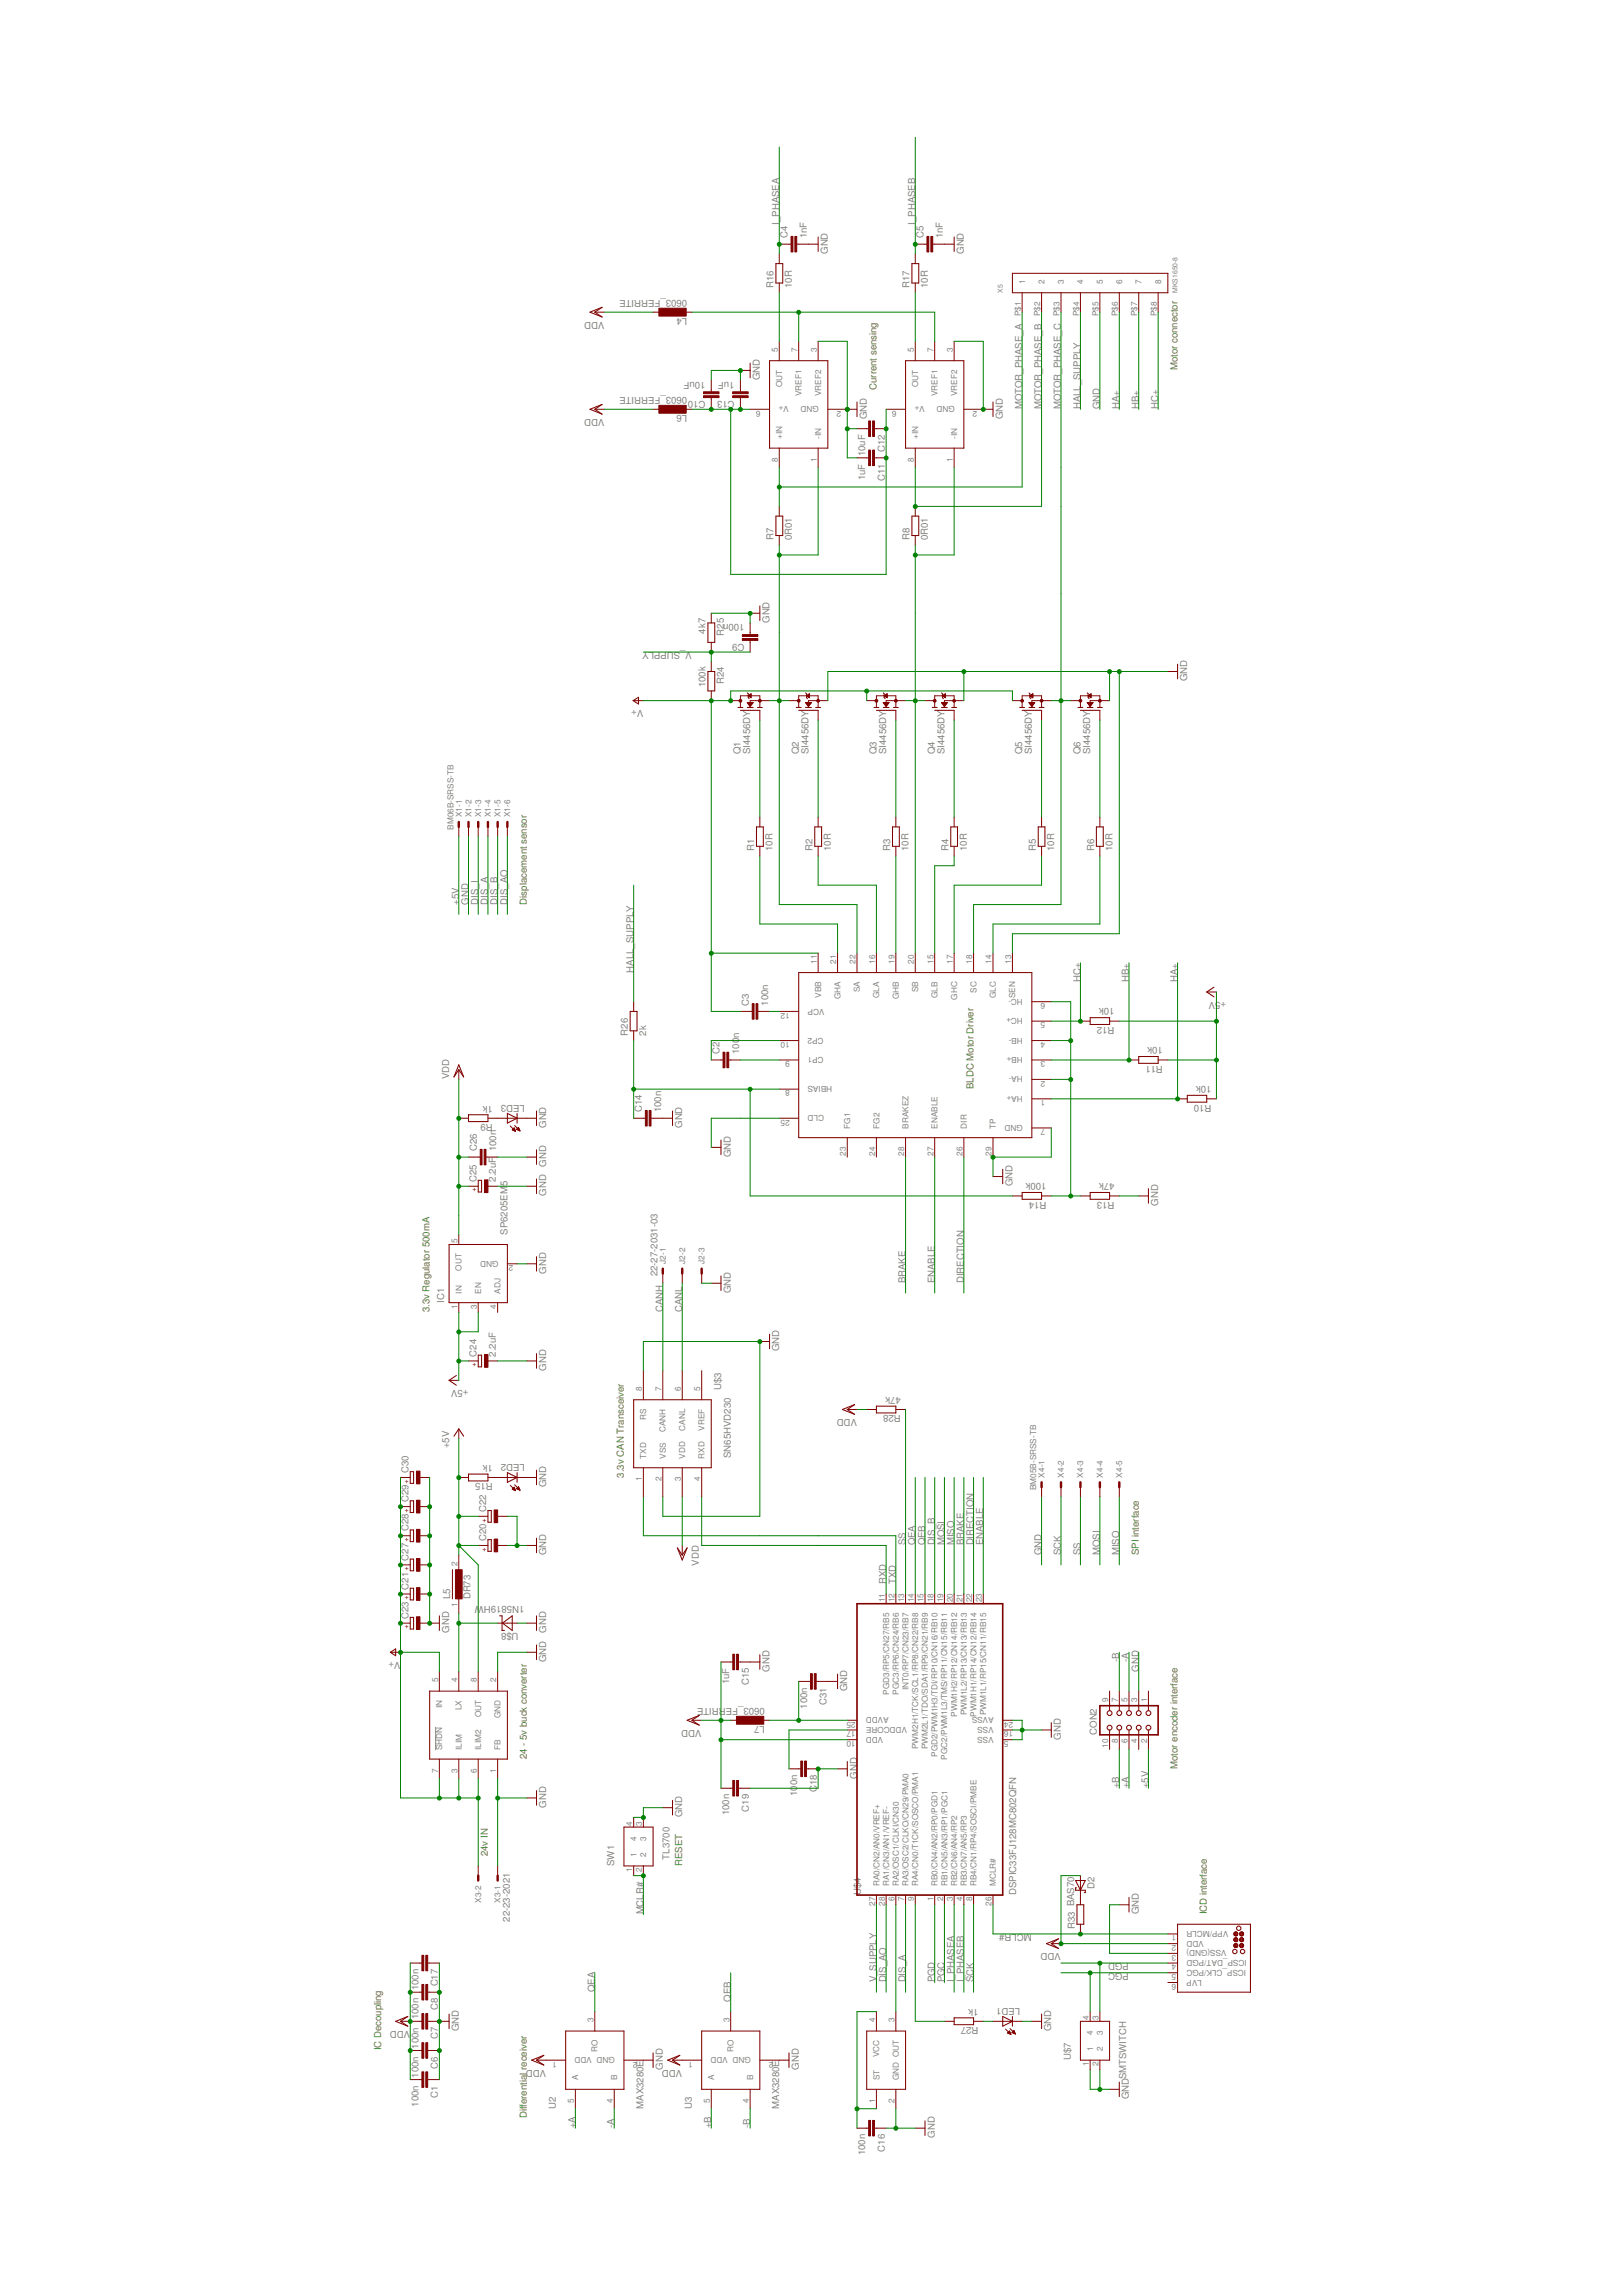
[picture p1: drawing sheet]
<svg xmlns="http://www.w3.org/2000/svg" width="297mm" height="420mm" viewBox="0 0 297 420" stroke-linecap="round" stroke-linejoin="round" font-family="sans-serif">
<defs><g id="words">
<g font-size="1.8" fill="#808080">
<text x="142.6" y="41.2" transform="rotate(-90 142.6 41.2)">I_PHASEA</text>
<text x="167.5" y="41.2" transform="rotate(-90 167.5 41.2)">I_PHASEB</text>
<text x="144.1" y="43.6" transform="rotate(-90 144.1 43.6)">C4</text>
<text x="147.7" y="43.6" transform="rotate(-90 147.7 43.6)">1nF</text>
<text x="151.5" y="46.5" transform="rotate(-90 151.5 46.5)">GND</text>
<text x="169" y="43.6" transform="rotate(-90 169 43.6)">C5</text>
<text x="172.6" y="43.6" transform="rotate(-90 172.6 43.6)">1nF</text>
<text x="176.4" y="46.5" transform="rotate(-90 176.4 46.5)">GND</text>
<text x="141.6" y="52.7" transform="rotate(-90 141.6 52.7)">R16</text>
<text x="144.9" y="52.7" transform="rotate(-90 144.9 52.7)">10R</text>
<text x="166.5" y="52.7" transform="rotate(-90 166.5 52.7)">R17</text>
<text x="169.8" y="52.7" transform="rotate(-90 169.8 52.7)">10R</text>
<text x="110.6" y="58.9" transform="rotate(-180 110.6 58.9)">VDD</text>
<text x="125.7" y="58.2" transform="rotate(-180 125.7 58.2)">L4</text>
<text x="125.7" y="54.8" transform="rotate(-180 125.7 54.8)">0603_FERRITE</text>
<text x="129.1" y="69.9" transform="rotate(-180 129.1 69.9)">10uF</text>
<text x="134.5" y="69.9" transform="rotate(-180 134.5 69.9)">1uF</text>
<text x="139.1" y="69.6" transform="rotate(-90 139.1 69.6)">GND</text>
<text x="110.6" y="76.7" transform="rotate(-180 110.6 76.7)">VDD</text>
<text x="125.7" y="72.6" transform="rotate(-180 125.7 72.6)">0603_FERRITE</text>
<text x="125.7" y="76" transform="rotate(-180 125.7 76)">L6</text>
<text x="129.1" y="73.4" transform="rotate(-180 129.1 73.4)">C10</text>
<text x="134.5" y="73.4" transform="rotate(-180 134.5 73.4)">C13</text>
<text x="158.6" y="76.7" transform="rotate(-90 158.6 76.7)">GND</text>
<text x="183.5" y="76.7" transform="rotate(-90 183.5 76.7)">GND</text>
<text x="187.1" y="74.9" transform="rotate(-90 187.1 74.9)">MOTOR_PHASE_A</text>
<text x="190.6" y="74.9" transform="rotate(-90 190.6 74.9)">MOTOR_PHASE_B</text>
<text x="194.2" y="74.9" transform="rotate(-90 194.2 74.9)">MOTOR_PHASE_C</text>
<text x="197.7" y="74.9" transform="rotate(-90 197.7 74.9)">HALL_SUPPLY</text>
<text x="201.3" y="74.9" transform="rotate(-90 201.3 74.9)">GND</text>
<text x="204.8" y="74.9" transform="rotate(-90 204.8 74.9)">HA+</text>
<text x="208.4" y="74.9" transform="rotate(-90 208.4 74.9)">HB+</text>
<text x="212" y="74.9" transform="rotate(-90 212 74.9)">HC+</text>
<text x="158.4" y="83.6" transform="rotate(-90 158.4 83.6)">10uF</text>
<text x="161.9" y="82.8" transform="rotate(-90 161.9 82.8)">C12</text>
<text x="158.4" y="87.9" transform="rotate(-90 158.4 87.9)">1uF</text>
<text x="161.9" y="88.1" transform="rotate(-90 161.9 88.1)">C11</text>
<text x="141.6" y="98.9" transform="rotate(-90 141.6 98.9)">R7</text>
<text x="144.9" y="98.9" transform="rotate(-90 144.9 98.9)">0R01</text>
<text x="166.5" y="98.9" transform="rotate(-90 166.5 98.9)">R8</text>
<text x="169.8" y="98.9" transform="rotate(-90 169.8 98.9)">0R01</text>
<text x="126.6" y="119.4" transform="rotate(-180 126.6 119.4)">V_SUPPLY</text>
<text x="129.1" y="116" transform="rotate(-90 129.1 116)">4k7</text>
<text x="132.5" y="116.4" transform="rotate(-90 132.5 116.4)">R25</text>
<text x="136.2" y="117.9" transform="rotate(-180 136.2 117.9)">C9</text>
<text x="136.2" y="114.3" transform="rotate(-180 136.2 114.3)">100n</text>
<text x="140.9" y="114" transform="rotate(-90 140.9 114)">GND</text>
<text x="129.1" y="125.9" transform="rotate(-90 129.1 125.9)">100k</text>
<text x="132.5" y="125.3" transform="rotate(-90 132.5 125.3)">R24</text>
<text x="217.3" y="124.7" transform="rotate(-90 217.3 124.7)">GND</text>
<text x="117.7" y="130" transform="rotate(-180 117.7 130)">V+</text>
<text x="135.5" y="138" transform="rotate(-90 135.5 138)">Q1</text>
<text x="137.3" y="138" transform="rotate(-90 137.3 138)">SI4456DY</text>
<text x="146.2" y="138" transform="rotate(-90 146.2 138)">Q2</text>
<text x="148" y="138" transform="rotate(-90 148 138)">SI4456DY</text>
<text x="160.4" y="138" transform="rotate(-90 160.4 138)">Q3</text>
<text x="162.2" y="138" transform="rotate(-90 162.2 138)">SI4456DY</text>
<text x="171.1" y="138" transform="rotate(-90 171.1 138)">Q4</text>
<text x="172.8" y="138" transform="rotate(-90 172.8 138)">SI4456DY</text>
<text x="187.1" y="138" transform="rotate(-90 187.1 138)">Q5</text>
<text x="188.8" y="138" transform="rotate(-90 188.8 138)">SI4456DY</text>
<text x="197.7" y="138" transform="rotate(-90 197.7 138)">Q6</text>
<text x="199.5" y="138" transform="rotate(-90 199.5 138)">SI4456DY</text>
<text x="138" y="155.8" transform="rotate(-90 138 155.8)">R1</text>
<text x="141.4" y="155.8" transform="rotate(-90 141.4 155.8)">10R</text>
<text x="148.7" y="155.8" transform="rotate(-90 148.7 155.8)">R2</text>
<text x="152.1" y="155.8" transform="rotate(-90 152.1 155.8)">10R</text>
<text x="162.9" y="155.8" transform="rotate(-90 162.9 155.8)">R3</text>
<text x="166.3" y="155.8" transform="rotate(-90 166.3 155.8)">10R</text>
<text x="173.6" y="155.8" transform="rotate(-90 173.6 155.8)">R4</text>
<text x="176.9" y="155.8" transform="rotate(-90 176.9 155.8)">10R</text>
<text x="189.6" y="155.8" transform="rotate(-90 189.6 155.8)">R5</text>
<text x="192.9" y="155.8" transform="rotate(-90 192.9 155.8)">10R</text>
<text x="200.2" y="155.8" transform="rotate(-90 200.2 155.8)">R6</text>
<text x="203.6" y="155.8" transform="rotate(-90 203.6 155.8)">10R</text>
<text x="84" y="165.6" transform="rotate(-90 84 165.6)">+5V</text>
<text x="85.7" y="165.6" transform="rotate(-90 85.7 165.6)">GND</text>
<text x="87.5" y="165.6" transform="rotate(-90 87.5 165.6)">DIS_I</text>
<text x="89.3" y="165.6" transform="rotate(-90 89.3 165.6)">DIS_A</text>
<text x="91.1" y="165.6" transform="rotate(-90 91.1 165.6)">DIS_B</text>
<text x="92.9" y="165.6" transform="rotate(-90 92.9 165.6)">DIS_AO</text>
<text x="116" y="178" transform="rotate(-90 116 178)">HALL_SUPPLY</text>
<text x="197.7" y="179.8" transform="rotate(-90 197.7 179.8)">HC+</text>
<text x="206.6" y="179.8" transform="rotate(-90 206.6 179.8)">HB+</text>
<text x="215.5" y="179.8" transform="rotate(-90 215.5 179.8)">HA+</text>
<text x="137" y="184.1" transform="rotate(-90 137 184.1)">C3</text>
<text x="140.6" y="184.1" transform="rotate(-90 140.6 184.1)">100n</text>
<text x="204" y="184.6" transform="rotate(-180 204 184.6)">10k</text>
<text x="222.4" y="183.4" transform="rotate(-180 222.4 183.4)">V</text>
<text x="224.4" y="183.4" transform="rotate(-180 224.4 183.4)">+5</text>
<text x="114.9" y="189.6" transform="rotate(-90 114.9 189.6)">R26</text>
<text x="118.3" y="189.6" transform="rotate(-90 118.3 189.6)">2k</text>
<text x="135.3" y="190.1" transform="rotate(-90 135.3 190.1)">n</text>
<text x="204" y="188" transform="rotate(-180 204 188)">R12</text>
<text x="212.8" y="191.7" transform="rotate(-180 212.8 191.7)">10k</text>
<text x="82.2" y="197.6" transform="rotate(-90 82.2 197.6)">VDD</text>
<text x="131.7" y="193" transform="rotate(-90 131.7 193)">C2</text>
<text x="135.3" y="193" transform="rotate(-90 135.3 193)">100</text>
<text x="212.8" y="195.1" transform="rotate(-180 212.8 195.1)">R11</text>
<text x="90.2" y="202.4" transform="rotate(-180 90.2 202.4)">1k</text>
<text x="96.1" y="202.2" transform="rotate(-180 96.1 202.2)">LED3</text>
<text x="117.5" y="203.6" transform="rotate(-90 117.5 203.6)">C14</text>
<text x="121" y="203.6" transform="rotate(-90 121 203.6)">100n</text>
<text x="221.7" y="198.8" transform="rotate(-180 221.7 198.8)">10k</text>
<text x="221.7" y="202.2" transform="rotate(-180 221.7 202.2)">R10</text>
<text x="90.2" y="205.8" transform="rotate(-180 90.2 205.8)">R9</text>
<text x="100" y="206.5" transform="rotate(-90 100 206.5)">GND</text>
<text x="124.9" y="206.5" transform="rotate(-90 124.9 206.5)">GND</text>
<text x="87.3" y="210.8" transform="rotate(-90 87.3 210.8)">C26</text>
<text x="100" y="213.6" transform="rotate(-90 100 213.6)">GND</text>
<text x="133.7" y="211.8" transform="rotate(-90 133.7 211.8)">GND</text>
<text x="87.2" y="216.4" transform="rotate(-90 87.2 216.4)">C25</text>
<text x="90.7" y="216.4" transform="rotate(-90 90.7 216.4)">2.2uF 100n</text>
<text x="92.9" y="217.2" transform="rotate(-90 92.9 217.2)">5</text>
<text x="100" y="218.9" transform="rotate(-90 100 218.9)">GND</text>
<text x="185.3" y="217.2" transform="rotate(-90 185.3 217.2)">GND</text>
<text x="191.5" y="216.6" transform="rotate(-180 191.5 216.6)">100k</text>
<text x="191.5" y="220" transform="rotate(-180 191.5 220)">R14</text>
<text x="204" y="216.6" transform="rotate(-180 204 216.6)">47k</text>
<text x="204" y="220" transform="rotate(-180 204 220)">R13</text>
<text x="212" y="220.7" transform="rotate(-90 212 220.7)">GND</text>
<text x="92.9" y="226" transform="rotate(-90 92.9 226)">SP6205EM</text>
<text x="100" y="233.2" transform="rotate(-90 100 233.2)">GND</text>
<text x="120.3" y="233.7" transform="rotate(-90 120.3 233.7)">22-27-2031-03</text>
<text x="81.3" y="238.5" transform="rotate(-90 81.3 238.5)">IC1</text>
<text x="133.7" y="236.7" transform="rotate(-90 133.7 236.7)">GND</text>
<text x="165.7" y="234.9" transform="rotate(-90 165.7 234.9)">BRAKE</text>
<text x="171.1" y="234.9" transform="rotate(-90 171.1 234.9)">ENABLE</text>
<text x="176.4" y="234.9" transform="rotate(-90 176.4 234.9)">DIRECTION</text>
<text x="121.3" y="240.3" transform="rotate(-90 121.3 240.3)">CANH</text>
<text x="124.9" y="240.3" transform="rotate(-90 124.9 240.3)">CANL</text>
<text x="87.2" y="248.4" transform="rotate(-90 87.2 248.4)">C24</text>
<text x="90.7" y="248.4" transform="rotate(-90 90.7 248.4)">2.2uF</text>
<text x="100" y="250.9" transform="rotate(-90 100 250.9)">GND</text>
<text x="142.6" y="247.4" transform="rotate(-90 142.6 247.4)">GND</text>
<text x="85.7" y="254.5" transform="rotate(-180 85.7 254.5)">+5V</text>
<text x="132" y="254.5" transform="rotate(-90 132 254.5)">U$3</text>
<text x="164.8" y="255.7" transform="rotate(-180 164.8 255.7)">47k</text>
<text x="156.8" y="259.8" transform="rotate(-180 156.8 259.8)">VDD</text>
<text x="164.8" y="259.1" transform="rotate(-180 164.8 259.1)">R28</text>
<text x="74.7" y="269.7" transform="rotate(-90 74.7 269.7)">C30</text>
<text x="82.2" y="265.2" transform="rotate(-90 82.2 265.2)">+5V</text>
<text x="90.2" y="268.2" transform="rotate(-180 90.2 268.2)">1k</text>
<text x="96.1" y="268" transform="rotate(-180 96.1 268)">LED2</text>
<text x="133.7" y="266.9" transform="rotate(-90 133.7 266.9)">SN65HVD230</text>
<text x="74.7" y="275" transform="rotate(-90 74.7 275)">C29</text>
<text x="90.2" y="271.5" transform="rotate(-180 90.2 271.5)">R15</text>
<text x="100" y="272.3" transform="rotate(-90 100 272.3)">GND</text>
<text x="74.7" y="280.4" transform="rotate(-90 74.7 280.4)">C28</text>
<text x="89" y="276.8" transform="rotate(-90 89 276.8)">C22</text>
<text x="74.7" y="285.7" transform="rotate(-90 74.7 285.7)">C27</text>
<text x="89" y="282.1" transform="rotate(-90 89 282.1)">C20</text>
<text x="100" y="284.7" transform="rotate(-90 100 284.7)">GND</text>
<text x="127.9" y="286.6" transform="rotate(-90 127.9 286.6)">VDD</text>
<text x="165.7" y="282.9" transform="rotate(-90 165.7 282.9)">SS</text>
<text x="167.5" y="282.9" transform="rotate(-90 167.5 282.9)">QEA</text>
<text x="169.3" y="282.9" transform="rotate(-90 169.3 282.9)">QEB</text>
<text x="171.1" y="282.9" transform="rotate(-90 171.1 282.9)">DIS_B</text>
<text x="172.8" y="282.9" transform="rotate(-90 172.8 282.9)">MOSI</text>
<text x="174.6" y="282.9" transform="rotate(-90 174.6 282.9)">MISO</text>
<text x="176.4" y="282.9" transform="rotate(-90 176.4 282.9)">BRAKE</text>
<text x="178.2" y="282.9" transform="rotate(-90 178.2 282.9)">DIRECTION</text>
<text x="180" y="282.9" transform="rotate(-90 180 282.9)">ENABLE</text>
<text x="190.6" y="284.7" transform="rotate(-90 190.6 284.7)">GND</text>
<text x="194.2" y="284.7" transform="rotate(-90 194.2 284.7)">SCK</text>
<text x="197.7" y="284.7" transform="rotate(-90 197.7 284.7)">SS</text>
<text x="201.3" y="284.7" transform="rotate(-90 201.3 284.7)">MOSI</text>
<text x="204.8" y="284.7" transform="rotate(-90 204.8 284.7)">MISO</text>
<text x="74.7" y="291" transform="rotate(-90 74.7 291)">C21</text>
<text x="82.4" y="292.7" transform="rotate(-90 82.4 292.7)">L5</text>
<text x="86.1" y="292.8" transform="rotate(-90 86.1 292.8)">DR73</text>
<text x="162.2" y="290.1" transform="rotate(-90 162.2 290.1)">RXD</text>
<text x="164" y="290.1" transform="rotate(-90 164 290.1)">TXD</text>
<text x="74.7" y="296.4" transform="rotate(-90 74.7 296.4)">C23</text>
<text x="82.2" y="298.9" transform="rotate(-90 82.2 298.9)">GND</text>
<text x="94.9" y="299" transform="rotate(-180 94.9 299)">U$8</text>
<text x="96" y="294" transform="rotate(-180 96 294)">1N5819HW</text>
<text x="100" y="298.9" transform="rotate(-90 100 298.9)">GND</text>
<text x="73.3" y="304.3" transform="rotate(-180 73.3 304.3)">V+</text>
<text x="100" y="304.3" transform="rotate(-90 100 304.3)">GND</text>
<text x="204.8" y="304.3" transform="rotate(-90 204.8 304.3)">-B</text>
<text x="206.6" y="304.3" transform="rotate(-90 206.6 304.3)">-A</text>
<text x="133.5" y="308.4" transform="rotate(-90 133.5 308.4)">1uF</text>
<text x="137" y="308.6" transform="rotate(-90 137 308.6)">C15</text>
<text x="140.9" y="306.1" transform="rotate(-90 140.9 306.1)">GND</text>
<text x="155.1" y="309.6" transform="rotate(-90 155.1 309.6)">GND</text>
<text x="208.4" y="306.1" transform="rotate(-90 208.4 306.1)">GND</text>
<text x="128.4" y="316.7" transform="rotate(-180 128.4 316.7)">VDD</text>
<text x="131.6" y="312.6" transform="rotate(-180 131.6 312.6)">RITE</text>
<text x="140" y="312.6" transform="rotate(-180 140 312.6)">0603_FER</text>
<text x="140" y="316" transform="rotate(-180 140 316)">L7</text>
<text x="147.7" y="312.8" transform="rotate(-90 147.7 312.8)">100n</text>
<text x="151.3" y="312.1" transform="rotate(-90 151.3 312.1)">C31</text>
<text x="200.8" y="317.6" transform="rotate(-90 200.8 317.6)">CON2</text>
<text x="194.2" y="318.5" transform="rotate(-90 194.2 318.5)">GND</text>
<text x="145.9" y="328.8" transform="rotate(-90 145.9 328.8)">10</text>
<text x="145.9" y="326.9" transform="rotate(-90 145.9 326.9)">0n</text>
<text x="149.5" y="328.1" transform="rotate(-90 149.5 328.1)">C18</text>
<text x="156.8" y="325.6" transform="rotate(-90 156.8 325.6)">GND</text>
<text x="204.8" y="327.4" transform="rotate(-90 204.8 327.4)">+B</text>
<text x="206.6" y="327.4" transform="rotate(-90 206.6 327.4)">+A</text>
<text x="210.2" y="327.4" transform="rotate(-90 210.2 327.4)">+5V</text>
<text x="100" y="330.9" transform="rotate(-90 100 330.9)">GND</text>
<text x="124.9" y="332.7" transform="rotate(-90 124.9 332.7)">GND</text>
<text x="133.5" y="332.4" transform="rotate(-90 133.5 332.4)">100n</text>
<text x="137" y="331.7" transform="rotate(-90 137 331.7)">C19</text>
<text x="112.4" y="341.6" transform="rotate(-90 112.4 341.6)">SW1</text>
<text x="122.5" y="340.4" transform="rotate(-90 122.5 340.4)">TL3700</text>
<text x="157.6" y="346.9" transform="rotate(-90 157.6 346.9)">U$4</text>
<text x="186" y="346.9" transform="rotate(-90 186 346.9)">DSPIC33FJ128MC802QFN</text>
<text x="200.3" y="345.8" transform="rotate(-90 200.3 345.8)">D2</text>
<text x="93.3" y="351.8" transform="rotate(-90 93.3 351.8)">22-23-2021</text>
<text x="117.7" y="350.5" transform="rotate(-90 117.7 350.5)">MCLR#</text>
<text x="196.7" y="353.2" transform="rotate(-90 196.7 353.2)">R33 BAS70</text>
<text x="208.4" y="350.5" transform="rotate(-90 208.4 350.5)">GND</text>
<text x="188.8" y="354.1" transform="rotate(-180 188.8 354.1)">MCLR#</text>
<text x="194.2" y="357.6" transform="rotate(-180 194.2 357.6)">VDD</text>
<text x="206.6" y="359.4" transform="rotate(-180 206.6 359.4)">PGD</text>
<text x="76.6" y="364.4" transform="rotate(-90 76.6 364.4)">100n</text>
<text x="80.1" y="363.7" transform="rotate(-90 80.1 363.7)">C17</text>
<text x="108.9" y="364.7" transform="rotate(-90 108.9 364.7)">QEA</text>
<text x="160.4" y="362.9" transform="rotate(-90 160.4 362.9)">V_SUPPLY</text>
<text x="162.2" y="362.9" transform="rotate(-90 162.2 362.9)">DIS_AO</text>
<text x="165.7" y="362.9" transform="rotate(-90 165.7 362.9)">DIS_A</text>
<text x="171.1" y="362.9" transform="rotate(-90 171.1 362.9)">PGD</text>
<text x="172.8" y="362.9" transform="rotate(-90 172.8 362.9)">PGC</text>
<text x="174.6" y="362.9" transform="rotate(-90 174.6 362.9)">I_PHASEA</text>
<text x="176.4" y="362.9" transform="rotate(-90 176.4 362.9)">I_PHASEB</text>
<text x="178.2" y="362.9" transform="rotate(-90 178.2 362.9)">SCK</text>
<text x="206.6" y="361.2" transform="rotate(-180 206.6 361.2)">PGC</text>
<text x="75.1" y="371.8" transform="rotate(-180 75.1 371.8)">VDD</text>
<text x="76.6" y="369.7" transform="rotate(-90 76.6 369.7)">100n</text>
<text x="80.1" y="368" transform="rotate(-90 80.1 368)">C8</text>
<text x="84" y="371.8" transform="rotate(-90 84 371.8)">GND</text>
<text x="133.7" y="366.5" transform="rotate(-90 133.7 366.5)">QEB</text>
<text x="179.1" y="367.7" transform="rotate(-180 179.1 367.7)">1k</text>
<text x="179.1" y="371.1" transform="rotate(-180 179.1 371.1)">R27</text>
<text x="186.7" y="367.6" transform="rotate(-180 186.7 367.6)">LED1</text>
<text x="192.4" y="371.8" transform="rotate(-90 192.4 371.8)">GND</text>
<text x="76.6" y="375" transform="rotate(-90 76.6 375)">100n</text>
<text x="80.1" y="373.4" transform="rotate(-90 80.1 373.4)">C7</text>
<text x="196" y="377.2" transform="rotate(-90 196 377.2)">U$7</text>
<text x="76.6" y="380.4" transform="rotate(-90 76.6 380.4)">100n</text>
<text x="80.1" y="378.7" transform="rotate(-90 80.1 378.7)">C6</text>
<text x="100" y="378.9" transform="rotate(-180 100 378.9)">VDD</text>
<text x="121.3" y="378.9" transform="rotate(-90 121.3 378.9)">GND</text>
<text x="124.9" y="378.9" transform="rotate(-180 124.9 378.9)">VDD</text>
<text x="146.2" y="378.9" transform="rotate(-90 146.2 378.9)">GND</text>
<text x="206.1" y="380.7" transform="rotate(-90 206.1 380.7)">SMTSWITCH</text>
<text x="76.6" y="385.7" transform="rotate(-90 76.6 385.7)">100n</text>
<text x="80.1" y="384" transform="rotate(-90 80.1 384)">C1</text>
<text x="101.7" y="386.1" transform="rotate(-90 101.7 386.1)">U2</text>
<text x="105.3" y="389.6" transform="rotate(-90 105.3 389.6)">+A</text>
<text x="112.4" y="389.6" transform="rotate(-90 112.4 389.6)">-A</text>
<text x="117.7" y="386.1" transform="rotate(-90 117.7 386.1)">MAX3280E</text>
<text x="126.6" y="386.1" transform="rotate(-90 126.6 386.1)">U3</text>
<text x="130.2" y="389.6" transform="rotate(-90 130.2 389.6)">+B</text>
<text x="137.3" y="389.6" transform="rotate(-90 137.3 389.6)">-B</text>
<text x="142.6" y="386.1" transform="rotate(-90 142.6 386.1)">MAX3280E</text>
<text x="206.6" y="384.3" transform="rotate(-90 206.6 384.3)">GND</text>
<text x="158.4" y="394.6" transform="rotate(-90 158.4 394.6)">100n</text>
<text x="161.9" y="393.9" transform="rotate(-90 161.9 393.9)">C16</text>
<text x="171.1" y="391.4" transform="rotate(-90 171.1 391.4)">GND</text>
</g>
<g font-size="1.8" fill="#808000">
<text x="160.4" y="71.4" transform="rotate(-90 160.4 71.4)">Current sensing</text>
<text x="215.5" y="67.8" transform="rotate(-90 215.5 67.8)">Motor connector</text>
<text x="96.4" y="165.6" transform="rotate(-90 96.4 165.6)">Displacement sensor</text>
<text x="178.2" y="199.4" transform="rotate(-90 178.2 199.4)">BLDC Motor Driver</text>
<text x="78.6" y="240.3" transform="rotate(-90 78.6 240.3)">3.3v Regulator 500mA</text>
<text x="114.2" y="270.5" transform="rotate(-90 114.2 270.5)">3.3v CAN Transceiver</text>
<text x="208.4" y="284.7" transform="rotate(-90 208.4 284.7)">SPI interface</text>
<text x="96.4" y="322.1" transform="rotate(-90 96.4 322.1)">24 - 5v buck converter</text>
<text x="215.5" y="323.8" transform="rotate(-90 215.5 323.8)">Motor encoder interface</text>
<text x="89.3" y="339.8" transform="rotate(-90 89.3 339.8)">24v IN</text>
<text x="124.9" y="341.6" transform="rotate(-90 124.9 341.6)">RESET</text>
<text x="220.8" y="350.5" transform="rotate(-90 220.8 350.5)">ICD interface</text>
<text x="69.7" y="375.4" transform="rotate(-90 69.7 375.4)">IC Decoupling</text>
<text x="96.4" y="387.8" transform="rotate(-90 96.4 387.8)">Differential receiver</text>
</g>
<g font-size="1.5" fill="#808080">
<text x="187.6" y="52" transform="rotate(-90 187.6 52)">1</text>
<text x="191.2" y="52" transform="rotate(-90 191.2 52)">2</text>
<text x="194.7" y="52" transform="rotate(-90 194.7 52)">3</text>
<text x="198.3" y="52" transform="rotate(-90 198.3 52)">4</text>
<text x="201.8" y="52" transform="rotate(-90 201.8 52)">5</text>
<text x="205.4" y="52" transform="rotate(-90 205.4 52)">6</text>
<text x="208.9" y="52" transform="rotate(-90 208.9 52)">7</text>
<text x="212.5" y="52" transform="rotate(-90 212.5 52)">8</text>
<text x="186.8" y="57.9" transform="rotate(-90 186.8 57.9)">P$1</text>
<text x="190.4" y="57.9" transform="rotate(-90 190.4 57.9)">P$2</text>
<text x="193.9" y="57.9" transform="rotate(-90 193.9 57.9)">P$3</text>
<text x="197.5" y="57.9" transform="rotate(-90 197.5 57.9)">P$4</text>
<text x="201" y="57.9" transform="rotate(-90 201 57.9)">P$5</text>
<text x="204.6" y="57.9" transform="rotate(-90 204.6 57.9)">P$6</text>
<text x="208.2" y="57.9" transform="rotate(-90 208.2 57.9)">P$7</text>
<text x="211.7" y="57.9" transform="rotate(-90 211.7 57.9)">P$8</text>
<text x="142.4" y="64.4" transform="rotate(-90 142.4 64.4)">5</text>
<text x="145.9" y="64.4" transform="rotate(-90 145.9 64.4)">7</text>
<text x="149.5" y="64.4" transform="rotate(-90 149.5 64.4)">3</text>
<text x="167.3" y="64.4" transform="rotate(-90 167.3 64.4)">5</text>
<text x="170.8" y="64.4" transform="rotate(-90 170.8 64.4)">7</text>
<text x="174.4" y="64.4" transform="rotate(-90 174.4 64.4)">3</text>
<text x="143.2" y="70.9" transform="rotate(-90 143.2 70.9)">OUT</text>
<text x="168" y="70.9" transform="rotate(-90 168 70.9)">OUT</text>
<text x="139.2" y="75.2" transform="rotate(-180 139.2 75.2)">6</text>
<text x="144.4" y="74.4" transform="rotate(-180 144.4 74.4)">V+</text>
<text x="146.7" y="72.5" transform="rotate(-90 146.7 72.5)">VREF1</text>
<text x="149.9" y="74.4" transform="rotate(-180 149.9 74.4)">GND</text>
<text x="150.3" y="72.5" transform="rotate(-90 150.3 72.5)">VREF2</text>
<text x="154" y="75.2" transform="rotate(-180 154 75.2)">2</text>
<text x="164.1" y="75.2" transform="rotate(-180 164.1 75.2)">6</text>
<text x="169.3" y="74.4" transform="rotate(-180 169.3 74.4)">V+</text>
<text x="171.6" y="72.5" transform="rotate(-90 171.6 72.5)">VREF1</text>
<text x="174.8" y="74.4" transform="rotate(-180 174.8 74.4)">GND</text>
<text x="175.2" y="72.5" transform="rotate(-90 175.2 72.5)">VREF2</text>
<text x="178.9" y="75.2" transform="rotate(-180 178.9 75.2)">2</text>
<text x="143.2" y="80.4" transform="rotate(-90 143.2 80.4)">+IN</text>
<text x="150.3" y="80.4" transform="rotate(-90 150.3 80.4)">-IN</text>
<text x="168" y="80.4" transform="rotate(-90 168 80.4)">+IN</text>
<text x="175.2" y="80.4" transform="rotate(-90 175.2 80.4)">-IN</text>
<text x="142.4" y="84.5" transform="rotate(-90 142.4 84.5)">8</text>
<text x="149.5" y="84.5" transform="rotate(-90 149.5 84.5)">1</text>
<text x="167.3" y="84.5" transform="rotate(-90 167.3 84.5)">8</text>
<text x="174.4" y="84.5" transform="rotate(-90 174.4 84.5)">1</text>
<text x="84.5" y="149.6" transform="rotate(-90 84.5 149.6)">X1-1</text>
<text x="86.3" y="149.6" transform="rotate(-90 86.3 149.6)">X1-2</text>
<text x="88.1" y="149.6" transform="rotate(-90 88.1 149.6)">X1-3</text>
<text x="89.8" y="149.6" transform="rotate(-90 89.8 149.6)">X1-4</text>
<text x="91.6" y="149.6" transform="rotate(-90 91.6 149.6)">X1-5</text>
<text x="93.4" y="149.6" transform="rotate(-90 93.4 149.6)">X1-6</text>
<text x="83" y="151.9" transform="rotate(-90 83 151.9)">BM06B-SRSS-TB</text>
<text x="149.5" y="176.4" transform="rotate(-90 149.5 176.4)">11</text>
<text x="153" y="176.4" transform="rotate(-90 153 176.4)">21</text>
<text x="156.6" y="176.4" transform="rotate(-90 156.6 176.4)">22</text>
<text x="160.2" y="176.4" transform="rotate(-90 160.2 176.4)">16</text>
<text x="163.7" y="176.4" transform="rotate(-90 163.7 176.4)">19</text>
<text x="167.3" y="176.4" transform="rotate(-90 167.3 176.4)">20</text>
<text x="170.8" y="176.4" transform="rotate(-90 170.8 176.4)">15</text>
<text x="174.4" y="176.4" transform="rotate(-90 174.4 176.4)">17</text>
<text x="177.9" y="176.4" transform="rotate(-90 177.9 176.4)">18</text>
<text x="181.5" y="176.4" transform="rotate(-90 181.5 176.4)">14</text>
<text x="185" y="176.4" transform="rotate(-90 185 176.4)">13</text>
<text x="144.5" y="185.4" transform="rotate(-180 144.5 185.4)">12</text>
<text x="150.3" y="182.7" transform="rotate(-90 150.3 182.7)">VBB</text>
<text x="150.9" y="184.6" transform="rotate(-180 150.9 184.6)">VCP</text>
<text x="153.8" y="182.9" transform="rotate(-90 153.8 182.9)">GHA</text>
<text x="157.4" y="181.7" transform="rotate(-90 157.4 181.7)">SA</text>
<text x="160.9" y="182.7" transform="rotate(-90 160.9 182.7)">GLA</text>
<text x="164.5" y="182.9" transform="rotate(-90 164.5 182.9)">GHB</text>
<text x="168" y="181.7" transform="rotate(-90 168 181.7)">SB</text>
<text x="171.6" y="182.7" transform="rotate(-90 171.6 182.7)">GLB</text>
<text x="175.2" y="183" transform="rotate(-90 175.2 183)">GHC</text>
<text x="178.7" y="181.8" transform="rotate(-90 178.7 181.8)">SC</text>
<text x="182.3" y="182.8" transform="rotate(-90 182.3 182.8)">GLC</text>
<text x="185.8" y="182.8" transform="rotate(-90 185.8 182.8)">SEN</text>
<text x="187.2" y="182.8" transform="rotate(-180 187.2 182.8)">HC-</text>
<text x="191.3" y="183.6" transform="rotate(-180 191.3 183.6)">6</text>
<text x="144.5" y="190.7" transform="rotate(-180 144.5 190.7)">10</text>
<text x="150.7" y="190" transform="rotate(-180 150.7 190)">CP2</text>
<text x="187.2" y="186.4" transform="rotate(-180 187.2 186.4)">HC+</text>
<text x="187.2" y="190" transform="rotate(-180 187.2 190)">HB-</text>
<text x="191.3" y="187.2" transform="rotate(-180 191.3 187.2)">5</text>
<text x="191.3" y="190.7" transform="rotate(-180 191.3 190.7)">4</text>
<text x="144.5" y="194.3" transform="rotate(-180 144.5 194.3)">9</text>
<text x="150.7" y="193.5" transform="rotate(-180 150.7 193.5)">CP1</text>
<text x="187.2" y="193.5" transform="rotate(-180 187.2 193.5)">HB+</text>
<text x="187.2" y="197.1" transform="rotate(-180 187.2 197.1)">HA-</text>
<text x="191.3" y="194.3" transform="rotate(-180 191.3 194.3)">3</text>
<text x="191.3" y="197.9" transform="rotate(-180 191.3 197.9)">2</text>
<text x="144.5" y="199.6" transform="rotate(-180 144.5 199.6)">8</text>
<text x="152.3" y="198.9" transform="rotate(-180 152.3 198.9)">HBIAS</text>
<text x="187.2" y="200.6" transform="rotate(-180 187.2 200.6)">HA+</text>
<text x="191.3" y="201.4" transform="rotate(-180 191.3 201.4)">1</text>
<text x="144.5" y="205" transform="rotate(-180 144.5 205)">25</text>
<text x="150.8" y="204.2" transform="rotate(-180 150.8 204.2)">CLD</text>
<text x="155.6" y="206.6" transform="rotate(-90 155.6 206.6)">FG1</text>
<text x="160.9" y="206.6" transform="rotate(-90 160.9 206.6)">FG2</text>
<text x="166.3" y="206.6" transform="rotate(-90 166.3 206.6)">BRAKEZ</text>
<text x="171.6" y="206.6" transform="rotate(-90 171.6 206.6)">ENABLE</text>
<text x="176.9" y="206.6" transform="rotate(-90 176.9 206.6)">DIR</text>
<text x="182.3" y="206.6" transform="rotate(-90 182.3 206.6)">TP</text>
<text x="187.2" y="206" transform="rotate(-180 187.2 206)">GND</text>
<text x="191.3" y="206.7" transform="rotate(-180 191.3 206.7)">7</text>
<text x="154.8" y="211.6" transform="rotate(-90 154.8 211.6)">23</text>
<text x="160.2" y="211.6" transform="rotate(-90 160.2 211.6)">24</text>
<text x="165.5" y="211.6" transform="rotate(-90 165.5 211.6)">28</text>
<text x="170.8" y="211.6" transform="rotate(-90 170.8 211.6)">27</text>
<text x="176.2" y="211.6" transform="rotate(-90 176.2 211.6)">26</text>
<text x="181.5" y="211.6" transform="rotate(-90 181.5 211.6)">29</text>
<text x="83.7" y="227.6" transform="rotate(-90 83.7 227.6)">5</text>
<text x="84.5" y="232.6" transform="rotate(-90 84.5 232.6)">OUT</text>
<text x="91.2" y="230.9" transform="rotate(-180 91.2 230.9)">GND</text>
<text x="93.9" y="231.6" transform="rotate(-180 93.9 231.6)">2</text>
<text x="121.8" y="231.4" transform="rotate(-90 121.8 231.4)">J2-1</text>
<text x="125.4" y="231.4" transform="rotate(-90 125.4 231.4)">J2-2</text>
<text x="128.9" y="231.4" transform="rotate(-90 128.9 231.4)">J2-3</text>
<text x="83.7" y="239.6" transform="rotate(-90 83.7 239.6)">1</text>
<text x="84.5" y="236.9" transform="rotate(-90 84.5 236.9)">IN</text>
<text x="87.3" y="239.6" transform="rotate(-90 87.3 239.6)">3</text>
<text x="88.1" y="236.9" transform="rotate(-90 88.1 236.9)">EN</text>
<text x="90.8" y="239.6" transform="rotate(-90 90.8 239.6)">4</text>
<text x="91.6" y="236.9" transform="rotate(-90 91.6 236.9)">ADJ</text>
<text x="117.5" y="254.6" transform="rotate(-90 117.5 254.6)">8</text>
<text x="121" y="254.6" transform="rotate(-90 121 254.6)">7</text>
<text x="124.6" y="254.6" transform="rotate(-90 124.6 254.6)">6</text>
<text x="128.2" y="254.6" transform="rotate(-90 128.2 254.6)">5</text>
<text x="118.3" y="260" transform="rotate(-90 118.3 260)">RS</text>
<text x="121.8" y="262.2" transform="rotate(-90 121.8 262.2)">CANH</text>
<text x="125.4" y="261.9" transform="rotate(-90 125.4 261.9)">CANL</text>
<text x="128.9" y="261.9" transform="rotate(-90 128.9 261.9)">VREF</text>
<text x="118.3" y="267.1" transform="rotate(-90 118.3 267.1)">TXD</text>
<text x="121.8" y="267.1" transform="rotate(-90 121.8 267.1)">VSS</text>
<text x="125.4" y="267.1" transform="rotate(-90 125.4 267.1)">VDD</text>
<text x="128.9" y="267.1" transform="rotate(-90 128.9 267.1)">RXD</text>
<text x="117.5" y="271.2" transform="rotate(-90 117.5 271.2)">1</text>
<text x="121" y="271.2" transform="rotate(-90 121 271.2)">2</text>
<text x="124.6" y="271.2" transform="rotate(-90 124.6 271.2)">3</text>
<text x="128.2" y="271.2" transform="rotate(-90 128.2 271.2)">4</text>
<text x="189.6" y="272.8" transform="rotate(-90 189.6 272.8)">BM05B-SRSS-TB</text>
<text x="191.2" y="270.5" transform="rotate(-90 191.2 270.5)">X4-1</text>
<text x="194.7" y="270.5" transform="rotate(-90 194.7 270.5)">X4-2</text>
<text x="198.3" y="270.5" transform="rotate(-90 198.3 270.5)">X4-3</text>
<text x="201.8" y="270.5" transform="rotate(-90 201.8 270.5)">X4-4</text>
<text x="205.4" y="270.5" transform="rotate(-90 205.4 270.5)">X4-5</text>
<text x="83.7" y="286.6" transform="rotate(-90 83.7 286.6)">2</text>
<text x="161.9" y="293.4" transform="rotate(-90 161.9 293.4)">11</text>
<text x="163.7" y="293.4" transform="rotate(-90 163.7 293.4)">12</text>
<text x="165.5" y="293.4" transform="rotate(-90 165.5 293.4)">13</text>
<text x="167.3" y="293.4" transform="rotate(-90 167.3 293.4)">14</text>
<text x="169" y="293.4" transform="rotate(-90 169 293.4)">15</text>
<text x="170.8" y="293.4" transform="rotate(-90 170.8 293.4)">18</text>
<text x="172.6" y="293.4" transform="rotate(-90 172.6 293.4)">19</text>
<text x="174.4" y="293.4" transform="rotate(-90 174.4 293.4)">20</text>
<text x="176.2" y="293.4" transform="rotate(-90 176.2 293.4)">21</text>
<text x="177.9" y="293.4" transform="rotate(-90 177.9 293.4)">22</text>
<text x="179.7" y="293.4" transform="rotate(-90 179.7 293.4)">23</text>
<text x="83.7" y="294.3" transform="rotate(-90 83.7 294.3)">1</text>
<text x="80.2" y="308" transform="rotate(-90 80.2 308)">5</text>
<text x="83.7" y="308" transform="rotate(-90 83.7 308)">4</text>
<text x="87.3" y="308" transform="rotate(-90 87.3 308)">8</text>
<text x="90.8" y="308" transform="rotate(-90 90.8 308)">2</text>
<text x="162.7" y="310.3" transform="rotate(-90 162.7 310.3)">PGD3/RP5/CN27/RB5</text>
<text x="164.5" y="310.3" transform="rotate(-90 164.5 310.3)">PGC3/RP6/CN24/RB6</text>
<text x="166.3" y="309.4" transform="rotate(-90 166.3 309.4)">INT0/RP7/CN23/RB7</text>
<text x="202.8" y="311.5" transform="rotate(-90 202.8 311.5)">9</text>
<text x="204.6" y="311.5" transform="rotate(-90 204.6 311.5)">7</text>
<text x="206.4" y="311.5" transform="rotate(-90 206.4 311.5)">5</text>
<text x="208.2" y="311.5" transform="rotate(-90 208.2 311.5)">3</text>
<text x="209.9" y="311.5" transform="rotate(-90 209.9 311.5)">1</text>
<text x="80.9" y="312.7" transform="rotate(-90 80.9 312.7)">IN</text>
<text x="84.5" y="313.1" transform="rotate(-90 84.5 313.1)">LX</text>
<text x="88" y="314.4" transform="rotate(-90 88 314.4)">OUT</text>
<text x="91.6" y="314.6" transform="rotate(-90 91.6 314.6)">GND</text>
<text x="156.6" y="317" transform="rotate(-180 156.6 317)">17</text>
<text x="156.6" y="315.2" transform="rotate(-180 156.6 315.2)">25</text>
<text x="161.7" y="318" transform="rotate(-180 161.7 318)">VDD</text>
<text x="162.7" y="314.4" transform="rotate(-180 162.7 314.4)">AVDD</text>
<text x="166" y="316.2" transform="rotate(-180 166 316.2)">VDDCORE</text>
<text x="175.2" y="314.3" transform="rotate(-90 175.2 314.3)">PWM1H2/RP12/CN14/RB12</text>
<text x="176.9" y="314" transform="rotate(-90 176.9 314)">PWM1L2/RP13/CN13/RB13</text>
<text x="178.7" y="314.3" transform="rotate(-90 178.7 314.3)">PWM1H1/RP14/CN12/RB14</text>
<text x="180.5" y="314" transform="rotate(-90 180.5 314)">PWM1L1/RP15/CN11/RB15</text>
<text x="181.9" y="318" transform="rotate(-180 181.9 318)">VSS</text>
<text x="181.9" y="316.2" transform="rotate(-180 181.9 316.2)">VSS</text>
<text x="181.9" y="314.4" transform="rotate(-180 181.9 314.4)">AVSS</text>
<text x="185.4" y="317" transform="rotate(-180 185.4 317)">16</text>
<text x="185.4" y="315.2" transform="rotate(-180 185.4 315.2)">24</text>
<text x="80.9" y="320.4" transform="rotate(-90 80.9 320.4)">SHDN</text>
<text x="84.5" y="320.4" transform="rotate(-90 84.5 320.4)">ILIM</text>
<text x="88.1" y="320.4" transform="rotate(-90 88.1 320.4)">ILIM2</text>
<text x="91.6" y="320.4" transform="rotate(-90 91.6 320.4)">FB</text>
<text x="156.6" y="318.7" transform="rotate(-180 156.6 318.7)">10</text>
<text x="168" y="320.2" transform="rotate(-90 168 320.2)">PWM2H1/TCK/SCL1/RP8/CN22/RB8</text>
<text x="169.8" y="320.3" transform="rotate(-90 169.8 320.3)">PWM2L1/TDO/SDA1/RP9/CN21/RB9</text>
<text x="171.6" y="321.6" transform="rotate(-90 171.6 321.6)">PGD2/PWM1H3/TDI/RP10/CN16/RB10</text>
<text x="173.4" y="322.1" transform="rotate(-90 173.4 322.1)">PGC2/PWM1L3/TMS/RP11/CN15/RB11</text>
<text x="184.6" y="318.7" transform="rotate(-180 184.6 318.7)">5</text>
<text x="202.8" y="320" transform="rotate(-90 202.8 320)">10</text>
<text x="204.6" y="319.2" transform="rotate(-90 204.6 319.2)">8</text>
<text x="206.4" y="319.2" transform="rotate(-90 206.4 319.2)">6</text>
<text x="208.2" y="319.2" transform="rotate(-90 208.2 319.2)">4</text>
<text x="209.9" y="319.2" transform="rotate(-90 209.9 319.2)">2</text>
<text x="80.2" y="324.5" transform="rotate(-90 80.2 324.5)">7</text>
<text x="83.7" y="324.5" transform="rotate(-90 83.7 324.5)">3</text>
<text x="87.3" y="324.5" transform="rotate(-90 87.3 324.5)">6</text>
<text x="90.8" y="324.5" transform="rotate(-90 90.8 324.5)">1</text>
<text x="115.7" y="334.2" transform="rotate(-90 115.7 334.2)">4</text>
<text x="117.5" y="334.2" transform="rotate(-90 117.5 334.2)">3</text>
<text x="116.5" y="337" transform="rotate(-90 116.5 337)">4</text>
<text x="116.5" y="340" transform="rotate(-90 116.5 340)">1</text>
<text x="118.3" y="337" transform="rotate(-90 118.3 337)">3</text>
<text x="118.3" y="340" transform="rotate(-90 118.3 340)">2</text>
<text x="115.7" y="342.7" transform="rotate(-90 115.7 342.7)">1</text>
<text x="117.5" y="342.7" transform="rotate(-90 117.5 342.7)">2</text>
<text x="160.9" y="345.3" transform="rotate(-90 160.9 345.3)">RA0/CN2/AN0/VREF+</text>
<text x="162.7" y="345.3" transform="rotate(-90 162.7 345.3)">RA1/CN3/AN1/VREF-</text>
<text x="164.5" y="345.3" transform="rotate(-90 164.5 345.3)">RA2/OSC1/CLKI/CN30</text>
<text x="166.3" y="345.3" transform="rotate(-90 166.3 345.3)">RA3/OSC2/CLKO/CN29/PMA0</text>
<text x="168" y="345.3" transform="rotate(-90 168 345.3)">RA4/CN0/T1CK/SOSCO/PMA1</text>
<text x="171.6" y="345.3" transform="rotate(-90 171.6 345.3)">RB0/CN4/AN2/RP0/PGD1</text>
<text x="173.4" y="345.3" transform="rotate(-90 173.4 345.3)">RB1/CN5/AN3/RP1/PGC1</text>
<text x="175.2" y="345.3" transform="rotate(-90 175.2 345.3)">RB2/CN6/AN4/RP2</text>
<text x="176.9" y="345.3" transform="rotate(-90 176.9 345.3)">RB3/CN7/AN5/RP3</text>
<text x="178.7" y="345.3" transform="rotate(-90 178.7 345.3)">RB4/CN1/RP4/SOSCI/PMBE</text>
<text x="182.3" y="345.3" transform="rotate(-90 182.3 345.3)">MCLR#</text>
<text x="88" y="348.3" transform="rotate(-90 88 348.3)">X3-2</text>
<text x="91.6" y="348.3" transform="rotate(-90 91.6 348.3)">X3-1</text>
<text x="160.2" y="348.9" transform="rotate(-90 160.2 348.9)">27</text>
<text x="161.9" y="348.9" transform="rotate(-90 161.9 348.9)">28</text>
<text x="163.7" y="348" transform="rotate(-90 163.7 348)">6</text>
<text x="165.5" y="348" transform="rotate(-90 165.5 348)">7</text>
<text x="167.3" y="348" transform="rotate(-90 167.3 348)">9</text>
<text x="170.8" y="348" transform="rotate(-90 170.8 348)">1</text>
<text x="172.6" y="348" transform="rotate(-90 172.6 348)">2</text>
<text x="174.4" y="348" transform="rotate(-90 174.4 348)">3</text>
<text x="176.2" y="348" transform="rotate(-90 176.2 348)">4</text>
<text x="177.9" y="348" transform="rotate(-90 177.9 348)">8</text>
<text x="181.5" y="348.9" transform="rotate(-90 181.5 348.9)">26</text>
<text x="224.8" y="353.5" transform="rotate(-180 224.8 353.5)">VPP/MCLR</text>
<text x="215.3" y="354.3" transform="rotate(-180 215.3 354.3)">1</text>
<text x="215.3" y="356.1" transform="rotate(-180 215.3 356.1)">2</text>
<text x="215.3" y="357.9" transform="rotate(-180 215.3 357.9)">3</text>
<text x="215.3" y="359.6" transform="rotate(-180 215.3 359.6)">4</text>
<text x="220.3" y="355.3" transform="rotate(-180 220.3 355.3)">VDD</text>
<text x="224.5" y="357.1" transform="rotate(-180 224.5 357.1)">VSS(GND)</text>
<text x="228.2" y="358.9" transform="rotate(-180 228.2 358.9)">ICSP_DAT/PGD</text>
<text x="215.3" y="361.4" transform="rotate(-180 215.3 361.4)">5</text>
<text x="215.3" y="363.2" transform="rotate(-180 215.3 363.2)">6</text>
<text x="220" y="362.4" transform="rotate(-180 220 362.4)">LVP</text>
<text x="228.1" y="360.6" transform="rotate(-180 228.1 360.6)">ICSP_CLK/PGC</text>
<text x="108.6" y="370.2" transform="rotate(-90 108.6 370.2)">3</text>
<text x="133.5" y="370.2" transform="rotate(-90 133.5 370.2)">3</text>
<text x="160.2" y="370.2" transform="rotate(-90 160.2 370.2)">4</text>
<text x="163.7" y="370.2" transform="rotate(-90 163.7 370.2)">3</text>
<text x="199.3" y="369.8" transform="rotate(-90 199.3 369.8)">4</text>
<text x="201" y="369.8" transform="rotate(-90 201 369.8)">3</text>
<text x="101.9" y="377.4" transform="rotate(-180 101.9 377.4)">1</text>
<text x="109.4" y="375.7" transform="rotate(-90 109.4 375.7)">RO</text>
<text x="112.6" y="376.6" transform="rotate(-180 112.6 376.6)">GND VDD</text>
<text x="116.6" y="377.4" transform="rotate(-180 116.6 377.4)">2</text>
<text x="126.8" y="377.4" transform="rotate(-180 126.8 377.4)">1</text>
<text x="134.3" y="375.7" transform="rotate(-90 134.3 375.7)">RO</text>
<text x="137.4" y="376.6" transform="rotate(-180 137.4 376.6)">GND VDD</text>
<text x="141.5" y="377.4" transform="rotate(-180 141.5 377.4)">2</text>
<text x="160.9" y="376.6" transform="rotate(-90 160.9 376.6)">VCC</text>
<text x="200" y="372.5" transform="rotate(-90 200 372.5)">4</text>
<text x="200" y="375.5" transform="rotate(-90 200 375.5)">1</text>
<text x="201.8" y="372.5" transform="rotate(-90 201.8 372.5)">3</text>
<text x="201.8" y="375.5" transform="rotate(-90 201.8 375.5)">2</text>
<text x="105.8" y="380.9" transform="rotate(-90 105.8 380.9)">A</text>
<text x="112.9" y="380.9" transform="rotate(-90 112.9 380.9)">B</text>
<text x="130.7" y="380.9" transform="rotate(-90 130.7 380.9)">A</text>
<text x="137.8" y="380.9" transform="rotate(-90 137.8 380.9)">B</text>
<text x="160.9" y="380.9" transform="rotate(-90 160.9 380.9)">ST</text>
<text x="164.5" y="380.9" transform="rotate(-90 164.5 380.9)">GND OUT</text>
<text x="199.3" y="378.2" transform="rotate(-90 199.3 378.2)">1</text>
<text x="201" y="378.2" transform="rotate(-90 201 378.2)">2</text>
<text x="105" y="385" transform="rotate(-90 105 385)">5</text>
<text x="112.2" y="385" transform="rotate(-90 112.2 385)">4</text>
<text x="129.9" y="385" transform="rotate(-90 129.9 385)">5</text>
<text x="137" y="385" transform="rotate(-90 137 385)">4</text>
<text x="160.2" y="385" transform="rotate(-90 160.2 385)">1</text>
<text x="163.7" y="385" transform="rotate(-90 163.7 385)">2</text>
</g>
<g font-size="1.2" fill="#808080">
<text x="183.5" y="53.6" transform="rotate(-90 183.5 53.6)">X5</text>
<text x="215.5" y="53.6" transform="rotate(-90 215.5 53.6)">MKS1650-8</text>
</g>
<g font-size="1.2" fill="#800000">
<text x="87.2" y="217.6" transform="rotate(-180 87.2 217.6)">+</text>
<text x="87.2" y="249.6" transform="rotate(-180 87.2 249.6)">+</text>
<text x="74.8" y="270.9" transform="rotate(-180 74.8 270.9)">+</text>
<text x="74.8" y="281.6" transform="rotate(-180 74.8 281.6)">+</text>
<text x="74.8" y="276.2" transform="rotate(-180 74.8 276.2)">+</text>
<text x="89" y="278" transform="rotate(-180 89 278)">+</text>
<text x="74.8" y="286.9" transform="rotate(-180 74.8 286.9)">+</text>
<text x="89" y="283.3" transform="rotate(-180 89 283.3)">+</text>
<text x="74.8" y="292.2" transform="rotate(-180 74.8 292.2)">+</text>
<text x="74.8" y="297.6" transform="rotate(-180 74.8 297.6)">+</text>
</g>
</g></defs>
<path d="M79.7 316.2v4.2" fill="none" stroke="#808080" stroke-width=".18"/>
<g fill="none" stroke="#800000" stroke-width=".19">
<path d="M108 57.1l2.2-.8-1.3 .8 1.3 .9zM142 48.3h1.3v3.5h-1.3zM149.7 43.4v2.6M166.9 48.3h1.2v3.5h-1.2zM174.6 43.4v2.6M185.3 50h28.4v3.6h-28.4zM108 74.9l2.2-.9-1.3 .9 1.3 .9zM137.3 66.5v2.7M140.8 66h10.7v16h-10.7zM156.8 73.6v2.7M165.7 66h10.7v16h-10.7zM181.7 73.6v2.7"/>
<path d="M142 94.5h1.3v3.5h-1.3zM166.9 94.5h1.2v3.5h-1.2zM129.6 114h1.2v3.6h-1.2zM139.1 110.9v2.7M115.9 128.3l1-.6v1.2zM129.6 122.9h1.2v3.6h-1.2zM135.1 129.5h.9M135.5 130h3.6M136.8 129.5h1M138.6 129.5h.9M145.7 129.5h.9M146.2 130h3.5"/>
<path d="M147.4 129.5h1.1M149.3 129.5h.9M160 129.5h.8M160.4 130h3.6M161.6 129.5h1.1M163.5 129.5h.9M170.6 129.5h.9M171.1 130h3.5M172.3 129.5h1.1M174.2 129.5h.9M186.6 129.5h.9M187.1 130h3.5"/>
<path d="M188.3 129.5h1.1M190.2 129.5h.9M197.3 129.5h.9M197.7 130h3.6M199 129.5h1M200.9 129.5h.8M215.5 121.6v2.7M138.5 151.4h1.2v3.5h-1.2zM149.1 151.4h1.3v3.5h-1.3zM163.3 151.4h1.3v3.5h-1.3zM174 151.4h1.2v3.5h-1.2zM190 151.4h1.2v3.5h-1.2z"/>
<path d="M200.7 151.4h1.2v3.5h-1.2zM146.2 178.1h42.6v30.2h-42.6zM84 194.9l.9 2.3-.9-1.4-.9 1.4zM115.3 185.2h1.3v3.5h-1.3zM199.5 186.3h3.6v1.3h-3.6zM208.4 193.4h3.6v1.3h-3.6zM222.2 180.7l-1.3 .9 1.3 .9M85.7 204.1h3.6v1.2h-3.6zM87.5 216.1h.6v2.1h-.6zM92.9 203.8l1.7 .9-1.7 .9zM94.6 203.8v1.8M98.2 203.4v2.7"/>
<path d="M98.2 210.5v2.7M98.2 215.8v2.7M123.1 203.4v2.7M132 208.7v2.7M183.5 214.1v2.6M187.1 218.3h3.5v1.3h-3.5zM199.5 218.3h3.6v1.3h-3.6zM210.2 217.6v2.7M217.3 200.5h3.6v1.3h-3.6zM82.2 227.8h10.7v10.7h-10.7zM98.2 230.1v2.6M132 233.6v2.7"/>
<path d="M83.5 251.8l-1.3 .9 1.3 .9M87.5 248.1h.6v2.1h-.6zM98.2 247.8v2.7M116 256.3h14.2v12.4h-14.2zM140.8 244.3v2.6M154.2 258l2.2-.8-1.3 .8 1.3 .9zM160.4 257.4h3.6v1.3h-3.6zM75.1 269.4h.6v2.2h-.6zM75.1 274.8h.6v2.1h-.6zM83.1 262.9l.9-1.3 .9 1.3M85.7 269.9h3.6v1.2h-3.6zM89.3 276.5h.6v2.2h-.6z"/>
<path d="M92.9 269.6l1.7 .9-1.7 .9zM94.6 269.6v1.8M98.2 269.2v2.6M75.1 280.1h.6v2.1h-.6zM75.1 285.4h.6v2.2h-.6zM75.1 290.8h.6v2.1h-.6zM75.1 296.1h.6v2.1h-.6zM80.4 295.8v2.7M82.8 287.4v5.3M89.3 281.9h.6v2.1h-.6zM91.4 295.8h.5v2.7h.4M92 297.2l1.7-1.4v2.7z"/>
<path d="M98.2 281.6v2.7M98.2 295.8v2.7M124 283.4l.9 1.3 .9-1.3-.9 2.2zM71.4 302.5l1-.6v1.2zM78.6 309.6h14.3v12.5h-14.3zM98.2 301.2v2.6M125.8 314.9l2.2-.9-1.4 .9 1.4 .9zM139.1 302.9v2.7M153.3 306.5v2.7M192.4 315.4v2.7M98.2 327.8v2.7M114.2 334.5h5.3v7.1h-5.3z"/>
<path d="M123.1 329.6v2.7M155.1 322.5v2.7M191.5 355.8l2.2-.9-1.3 .9 1.3 .9zM196.8 344.3h1.8l-.9 1.8zM197 345.6h-.2v.5h1.8v.4h-.2M197.1 348.7h1.3v3.6h-1.3zM206.6 347.4v2.7M215.5 352.3h13.4v12.4h-13.4zM226 354.8a.36 .36 0 0 0-.2 .4 .36 .36 0 0 0 .3 .3M226 354.3l.3 .1M226 353.8v.5M226 354.8v.6"/>
<path d="M226 355.9v.6M226 356.5h.3M226.1 355.8a.36 .36 0 0 0-.3 .3 .36 .36 0 0 0 .2 .4M226.1 353.7v.7M226.1 354.8v.7M226.1 355.8v.7M226.1 354.8h.2M226.1 355.5h.2M226.1 354.8h-.1M226.1 355.8h.2M226.3 353.7a.35 .35 0 0 0-.4 .2 .35 .35 0 0 0 .1 .4M226.3 353.7a.34 .34 0 0 1 .2 .3 .34 .34 0 0 1-.1 .3"/>
<path d="M226.3 355.8a.36 .36 0 0 1 .2 .3 .36 .36 0 0 1-.1 .4M226.3 353.7v.7M226.3 354.8v.7M226.3 355.8v.7M226.3 354.8h.1M226.4 354.8a.36 .36 0 0 1 .1 .4 .36 .36 0 0 1-.2 .3M226.4 354.3l-.1 .1M226.4 353.8v.5M226.4 354.8v.6M226.4 355.9v.6M226.4 356.5h-.1M227 353.8a.37 .37 0 0 0 .2 .6"/>
<path d="M227 353.8v.5M227 354.9v.4M227 356v.4M227 356l.3-.2 .3 .2M227 356a.35 .35 0 0 0 .1 .5 .35 .35 0 0 0 .5-.2M227.1 353.7v.7M227.1 354.8v.7M227.1 355.9v.6M227.2 353.7l-.2 .1M227.2 353.7h.2M227.3 353.7v.7M227.3 354.8v.7"/>
<path d="M227.3 355.8v.7M227.4 353.7a.34 .34 0 0 1 .2 .4 .34 .34 0 0 1-.2 .3M227.4 354.4h-.2M227.4 353.7v.7M227.4 354.8v.6M227.4 355.9v.6M227.6 353.9v.3M227.6 355v.3M227.6 356v.3M227.6 355a.35 .35 0 0 0-.5-.2 .35 .35 0 0 0-.1 .5M227.6 355.3l-.3 .2-.3-.2M72.4 370.1l2.2-.9-1.3 .9 1.3 .8z"/>
<path d="M82.2 368.7v2.7M97.3 377.2l2.2-.9-1.3 .9 1.3 .9zM103.5 371.8h10.7v10.7h-10.7zM119.5 375.8v2.7M122.2 377.2l2.2-.9-1.3 .9 1.3 .9zM128.4 371.8h10.7v10.7h-10.7zM144.4 375.8v2.7M158.6 371.8h7.1v10.7h-7.1zM174.6 369.4h3.6v1.3h-3.6zM183.5 369.2l1.8 .9-1.8 .8zM185.3 369.2v1.7M190.6 368.7v2.7"/>
<path d="M197.7 370.1h5.4v7.1h-5.4zM169.3 388.3v2.6M204.9 381.2v2.6"/>
<circle cx="203.1" cy="313.6" r=".44"/>
<circle cx="203.1" cy="316.3" r=".44"/>
<circle cx="204.9" cy="313.6" r=".44"/>
<circle cx="204.9" cy="316.3" r=".44"/>
<circle cx="206.6" cy="313.6" r=".44"/>
<circle cx="206.6" cy="316.3" r=".44"/>
<circle cx="208.4" cy="313.6" r=".44"/>
<circle cx="208.4" cy="316.3" r=".44"/>
<circle cx="210.2" cy="313.6" r=".44"/>
<circle cx="210.2" cy="316.3" r=".44"/>
<circle cx="226" cy="357.3" r=".4"/>
<circle cx="226.7" cy="353" r=".4"/>
<circle cx="227.4" cy="357.3" r=".4"/>
</g>
<g fill="none" stroke="#800000" stroke-width=".18">
<path d="M108.9 57.1h1.7M119.5 57.1h1.8M124.9 57.1h1.7M142.6 46.5v1.8M142.6 51.8v1.8M142.6 44.7h2.2M145.8 44.7h3.9M167.5 46.5v1.8M167.5 51.8v1.8M167.5 44.7h2.2M170.7 44.7h3.9M187.1 53.6v3.5"/>
<path d="M190.6 53.6v3.5M194.2 53.6v3.5M197.7 53.6v3.5M201.3 53.6v3.5M204.9 53.6v3.5M208.4 53.6v3.5M212 53.6v3.5M108.9 74.9h1.7M119.5 74.9h1.8M124.9 74.9h1.7M130.2 69.6v2.1M130.2 72.8v2.1"/>
<path d="M135.5 69.6v2.1M135.5 72.8v2.1M135.5 67.8h1.8M137.3 74.9h3.5M142.6 62.5v3.5M146.2 62.5v3.5M149.7 62.5v3.5M151.5 74.9h5.3M156.8 78.5h2.2M160 78.5h2.2M162.2 74.9h3.5M167.5 62.5v3.5"/>
<path d="M171.1 62.5v3.5M174.6 62.5v3.5M176.4 74.9h5.3M142.6 82v3.6M142.6 92.7v1.8M142.6 98v1.8M149.7 82v3.6M156.8 83.8h2.2M160 83.8h2.2M167.5 82v3.6M167.5 92.7v1.8M167.5 98v1.8"/>
<path d="M174.6 82v3.6M130.2 112.3v1.7M130.2 117.6v1.8M137.3 114v2.2M137.3 117.2v2.2M137.3 112.3h1.8M116 128.3h1.8M130.2 121.2v1.7M130.2 126.5v1.8M133.7 128.3h1.8M135.5 129.5v-2.1h3.6v2.1M136.8 126.9l.1 .1v.7l.2 .2"/>
<path d="M136.8 128.6h1l-.5 .7zM136.8 128.6v.1M136.9 128.6v.2M136.9 127.4l.6-.4v.7zM137 127.4h.1M137 128.6v.3M137 127.3v.1M137 128.6v.4M137.1 127.3v.2M137.1 128.6v.5M137.2 127.2v.4M137.2 128.6v.6"/>
<path d="M137.3 127.2v.4M137.3 128.6v.7M137.3 127.1v.5M137.4 127.1v.6M137.4 128.6v.6M137.5 128.6v.5M137.6 128.6v.4M137.6 128.6v.3M137.7 128.6v.2M137.8 128.6v.1M139.1 130v1.8M140.8 128.3h-3.5v1.2"/>
<path d="M144.4 128.3h1.8M146.2 129.5v-2.1h3.5v2.1M147.4 128.6h1.1l-.5 .7zM147.4 126.9l.2 .1v.7l.2 .2M147.4 128.6v.1M147.5 128.6v.2M147.6 128.6v.2M147.6 127.4l.5-.4v.7zM147.7 127.3v.1M147.7 128.6v.3M147.7 127.3v.2M147.7 128.6v.5"/>
<path d="M147.8 127.2v.3M147.8 128.6v.6M147.9 127.2v.4M147.9 128.6v.6M148 127.1v.5M148 127.1v.6M148 128.6v.6M148.1 127v.7M148.1 128.6v.5M148.2 128.6v.4M148.3 128.6v.3M148.4 128.6v.2"/>
<path d="M148.4 128.6v.1M149.7 130v1.8M151.5 128.3h-3.5v1.2M158.6 128.3h1.8M160.4 129.5v-2.1h3.6v2.1M161.6 128.6h1.1l-.5 .7zM161.6 126.9l.2 .1v.7l.2 .2M161.7 128.6v.1M161.8 128.6v.2M161.8 127.4l.6-.4v.7zM161.8 128.6v.3M161.9 127.3v.1"/>
<path d="M161.9 128.6v.4M162 127.3v.2M162 128.6v.5M162.1 127.2v.3M162.1 128.6v.6M162.1 127.2v.4M162.1 128.6v.7M162.2 127.1v.5M162.3 127.1v.6M162.3 128.6v.6M162.3 127v.7M162.3 128.6v.5"/>
<path d="M162.4 128.6v.4M162.5 128.6v.3M162.6 128.6v.2M162.6 128.6v.1M164 130v1.8M165.7 128.3h-3.5v1.2M169.3 128.3h1.8M171.1 129.5v-2.1h3.5v2.1M172.3 128.6h1.1l-.6 .7zM172.3 126.9l.2 .1v.7l.2 .2M172.4 128.6v.1M172.5 128.6v.2"/>
<path d="M172.5 127.4l.5-.4v.7zM172.6 127.3v.1M172.6 128.6v.3M172.6 127.3v.2M172.6 128.6v.4M172.7 127.3v.2M172.7 128.6v.5M172.8 127.2v.4M172.8 128.6v.6M172.8 127.1v.5M172.9 127.1v.6M172.9 128.6v.6"/>
<path d="M173 128.6v.5M173.1 128.6v.5M173.1 128.6v.3M173.2 128.6v.2M173.3 128.6v.1M173.4 128.6v.1M174.6 130v1.8M176.4 128.3h-3.6v1.2M185.3 128.3h1.8M187.1 129.5v-2.1h3.5v2.1M188.3 128.6h1.1l-.6 .7zM188.3 126.9l.2 .1v.7l.2 .2"/>
<path d="M188.3 128.6v.1M188.4 128.6v.2M188.5 128.6v.3M188.5 127.4l.5-.4v.7zM188.6 127.3v.1M188.6 128.6v.4M188.7 127.3v.2M188.7 128.6v.5M188.7 127.2v.3M188.7 128.6v.6M188.8 127.2v.4M188.9 127.1v.5"/>
<path d="M188.9 128.6v.7M189 127.1v.6M189 128.6v.6M189 128.6v.5M189.1 128.6v.4M189.2 128.6v.3M189.3 128.6v.2M189.3 128.6v.1M190.6 130v1.8M192.4 128.3h-3.6v1.2M196 128.3h1.7M197.7 129.5v-2.1h3.6v2.1"/>
<path d="M199 128.6h1l-.5 .7zM199 126.9l.2 .1v.7l.1 .2M199.1 128.6v.1M199.1 128.6v.2M199.2 127.4l.5-.4v.7zM199.2 127.3v.1M199.2 128.6v.3M199.3 127.3v.2M199.3 128.6v.4M199.4 127.3v.2M199.4 128.6v.5M199.4 127.2v.4"/>
<path d="M199.4 128.6v.6M199.5 127.1v.5M199.6 127.1v.6M199.6 128.6v.6M199.7 128.6v.5M199.7 128.6v.4M199.8 128.6v.3M199.9 128.6v.2M200 128.6v.1M201.3 130v1.8M203.1 128.3h-3.6v1.2M213.7 122.9h1.8"/>
<path d="M84 151.4v1.8M85.7 151.4v1.8M87.5 151.4v1.8M89.3 151.4v1.8M91.1 151.4v1.8M92.9 151.4v1.8M139.1 149.6v1.8M139.1 154.9v1.8M149.7 149.6v1.8M149.7 154.9v1.8M164 149.6v1.8M164 154.9v1.8"/>
<path d="M174.6 149.6v1.8M174.6 154.9v1.8M190.6 149.6v1.8M190.6 154.9v1.8M201.3 149.6v1.8M201.3 154.9v1.8M149.7 174.5v3.6M153.3 174.5v3.6M156.8 174.5v3.6M160.4 174.5v3.6M164 174.5v3.6M167.5 174.5v3.6"/>
<path d="M171.1 174.5v3.6M174.6 174.5v3.6M178.2 174.5v3.6M181.7 174.5v3.6M185.3 174.5v3.6M84 195.8v1.8M116 183.4v1.8M116 188.7v1.8M130.2 194.1h2.1M133.4 194.1h2.1M135.5 185.2h2.1M138.7 185.2h2.1"/>
<path d="M142.6 190.5h3.6M142.6 194.1h3.6M142.6 199.4h3.6M142.6 185.2h3.6M188.8 183.4h3.6M188.8 186.9h3.6M188.8 190.5h3.6M188.8 194.1h3.6M188.8 197.6h3.6M197.7 186.9h1.8M203.1 186.9h1.8M206.6 194.1h1.8"/>
<path d="M212 194.1h1.7M220.9 181.6h1.7M84 204.7h1.7M85.7 217.2h1.8M85.7 211.8h2.2M88.9 211.8h2.2M89.3 204.7h8.9M89.3 217.2h1.8M93.4 206.1l1 1M93.7 206.8l.4-.3 .3 .6zM93.8 206.8v.1M93.9 206.7v.2"/>
<path d="M94 206.6v.3M94 206.5v.5M94.1 206.5v.5M94.2 206.7v.3M94.2 206.1l1 .9M94.3 206.9v.2M94.3 207.1h.1M94.6 206.7v.1M94.7 206.6v.2M94.8 206.5v.4M94.9 206.4v.5M94.9 206.4l.3 .6-.6-.2z"/>
<path d="M94.9 206.5v.4M95 206.7v.3M95.1 206.8v.2M95.2 207h.1M96.4 217.2h1.8M96.4 211.8h1.8M116 204.7h2.1M119.2 204.7h3.9M130.2 210.1h1.8M142.6 204.7h3.6M155.1 208.3v3.5M160.4 208.3v3.5"/>
<path d="M165.7 208.3v3.5M171.1 208.3v3.5M176.4 208.3v3.5M181.7 208.3v3.5M181.7 215.4h1.8M185.3 218.9h1.8M188.8 201.2h3.6M188.8 206.5h3.6M190.6 218.9h1.8M197.7 218.9h1.8M203.1 218.9h1.8M208.4 218.9h1.8"/>
<path d="M215.5 201.2h1.8M220.9 201.2h1.7M84 226.1v1.7M84 238.5v1.8M87.5 238.5v1.8M91.1 238.5v1.8M92.9 231.4h1.7M96.4 231.4h1.8M121.3 233.2v1.7M124.9 233.2v1.7M128.4 233.2v1.7M130.2 234.9h1.8"/>
<path d="M82.2 252.7h1.8M85.7 249.2h1.8M89.3 249.2h1.8M96.4 249.2h1.8M117.8 250.9v5.4M121.3 250.9v5.4M124.9 250.9v5.4M128.4 250.9v5.4M139.1 245.6h1.7M155.1 258h1.7M158.6 258h1.8M164 258h1.7"/>
<path d="M73.3 275.8h1.8M73.3 270.5h1.8M76.9 275.8h1.7M76.9 270.5h1.7M84 261.6v1.8M84 270.5h1.7M87.5 277.6h1.8M89.3 270.5h8.9M91.1 277.6h1.8M93.4 271.9l1 1M93.7 272.6l.4-.3 .3 .6zM93.8 272.6v.1"/>
<path d="M93.9 272.5v.2M94 272.4v.3M94 272.3v.5M94.1 272.3v.5M94.2 271.8l1 1M94.2 272.5v.3M94.3 272.6v.3M94.3 272.8v.1M94.6 272.5h.1M94.6 272.4v.2M94.7 272.4v.2M94.8 272.3v.3"/>
<path d="M94.9 272.2v.5M94.9 272.2l.3 .6-.6-.3zM94.9 272.3v.4M95 272.5v.2M95.1 272.6v.2M95.2 272.8h.1M117.8 268.7v5.3M121.3 268.7v5.3M124.9 268.7v5.3M128.4 268.7v5.3M190.6 272.3v1.7M194.2 272.3v1.7"/>
<path d="M197.7 272.3v1.7M201.3 272.3v1.7M204.9 272.3v1.7M73.3 291.8h1.8M73.3 297.2h1.8M73.3 286.5h1.8M73.3 281.2h1.8M76.9 291.8h1.7M76.9 297.2h3.5M76.9 286.5h1.7M76.9 281.2h1.7M84 284.7v3.6"/>
<path d="M84 291.8v3.6M87.5 282.9h1.8M91.1 282.9h1.8M91.1 297.2h3.5M96.4 282.9h1.8M96.4 297.2h1.8M124.9 282.9v1.8M162.2 291.8v1.8M164 291.8v1.8M165.7 291.8v1.8M167.5 291.8v1.8M169.3 291.8v1.8"/>
<path d="M171.1 291.8v1.8M172.8 291.8v1.8M174.6 291.8v1.8M176.4 291.8v1.8M178.2 291.8v1.8M180 291.8v1.8M71.5 302.5h1.8M80.4 306v3.6M84 306v3.6M87.5 306v3.6M91.1 306v3.6M96.4 302.5h1.8"/>
<path d="M126.6 314.9h1.8M132 304.3h2.1M133.7 314.9h1.8M135.2 304.3h3.9M139.1 314.9h1.7M146.2 307.8h2.1M149.4 307.8h3.9M155.1 314.9h1.7M155.1 316.7h1.7M155.1 318.5h1.7M183.5 314.9h1.8M183.5 316.7h1.8"/>
<path d="M183.5 318.5h1.8M190.6 316.7h1.8M203.1 309.6v3.6M203.1 316.7v3.6M204.9 309.6v3.6M204.9 316.7v3.6M206.6 309.6v3.6M206.6 316.7v3.6M208.4 309.6v3.6M208.4 316.7v3.6M210.2 309.6v3.6M210.2 316.7v3.6"/>
<path d="M80.4 322.1v3.5M84 322.1v3.5M87.5 322.1v3.5M91.1 322.1v3.5M96.4 329.2h1.8M116 332.7v1.8M117.8 332.7v1.8M121.3 330.9h1.8M132 327.4h2.1M135.2 327.4h2.1M144.4 323.8h2.1M147.6 323.8h2.1"/>
<path d="M153.3 323.8h1.8M75.1 359.4h2.1M78.3 359.4h2.1M87.5 341.6v1.8M91.1 341.6v1.8M116 341.6v1.8M117.8 341.6v1.8M160.4 346.9v1.8M162.2 346.9v1.8M164 346.9v1.8M165.7 346.9v1.8M167.5 346.9v1.8"/>
<path d="M171.1 346.9v1.8M172.8 346.9v1.8M174.6 346.9v1.8M176.4 346.9v1.8M178.2 346.9v1.8M181.7 346.9v1.8M192.4 355.8h1.8M197.7 343.4v5.3M197.7 352.3v1.8M204.9 348.7h1.7M213.7 355.8h1.8M213.7 354.1h1.8"/>
<path d="M213.7 357.6h1.8M213.7 359.4h1.8M73.3 370.1h3.9M75.1 375.4h2.1M75.1 364.7h2.1M78.3 370.1h3.9M78.3 375.4h2.1M78.3 364.7h2.1M98.2 377.2h5.3M108.9 368.3v3.5M114.2 377.2h5.3M123.1 377.2h5.3"/>
<path d="M133.7 368.3v3.5M139.1 377.2h5.3M160.4 368.3v3.5M164 368.3v3.5M172.8 370.1h1.8M178.2 370.1h1.8M181.7 370.1h5.4M184 371.5l1 .9M184.4 372.1v.1M184.5 372.1v.1M184.6 372v.3M184.7 371.9v.4"/>
<path d="M184.7 371.8v.5M184.8 371.8l-.4 .4 .6 .2M184.8 371.8l.2 .6M184.8 372v.4M184.8 371.4l1 1M184.9 372.2v.2M185 372.3v.1M185.2 372.1l.4-.3 .2 .6zM185.3 372v.1M185.4 371.9v.3M185.5 371.8v.4M185.6 371.8v.5"/>
<path d="M185.7 372v.3M185.7 372.1v.2M185.8 372.3v.1M188.8 370.1h1.8M199.5 368.3v1.8M199.5 377.2v1.7M201.3 368.3v1.8M201.3 377.2v1.7M213.7 361.2h1.8M213.7 362.9h1.8M75.1 380.7h2.1M78.3 380.7h2.1"/>
<path d="M105.3 382.5v3.6M112.4 382.5v3.6M130.2 382.5v3.6M137.3 382.5v3.6M156.8 389.6h2.2M160 389.6h2.2M160.4 382.5v3.6M164 382.5v3.6M167.5 389.6h1.8M203.1 382.5h1.8"/>
</g>
<g fill="#800000" stroke="#800000" stroke-width=".18">
<path d="M133 192.6h.4v2.9h-.4z"/>
<path d="M132.3 192.6h.4v2.9h-.4z"/>
<path d="M138.4 183.7h.3v2.9h-.3z"/>
<path d="M137.7 183.7h.3v2.9h-.3z"/>
<path d="M145.5 43.3h.3v2.8h-.3z"/>
<path d="M144.8 43.3h.3v2.8h-.3z"/>
<path d="M170.4 43.3h.3v2.8h-.3z"/>
<path d="M169.7 43.3h.3v2.8h-.3z"/>
<path d="M135.9 116.2h2.8v.3h-2.8z"/>
<path d="M135.9 116.9h2.8v.3h-2.8z"/>
<path d="M128.8 71.7h2.8v.4h-2.8z"/>
<path d="M128.8 72.5h2.8v.3h-2.8z"/>
<path d="M159 82.4h.3v2.8h-.3z"/>
<path d="M159.7 82.4h.3v2.8h-.3z"/>
<path d="M159 77.1h.3v2.8h-.3z"/>
<path d="M159.7 77.1h.3v2.8h-.3z"/>
<path d="M134.1 71.7h2.8v.4h-2.8z"/>
<path d="M134.1 72.5h2.8v.3h-2.8z"/>
<path d="M118.8 203.3h.3v2.8h-.3z"/>
<path d="M118.1 203.3h.3v2.8h-.3z"/>
<path d="M134.1 302.9h.4v2.8h-.4z"/>
<path d="M134.8 302.9h.3v2.8h-.3z"/>
<path d="M159 388.2h.3v2.8h-.3z"/>
<path d="M159.7 388.2h.3v2.8h-.3z"/>
<path d="M146.6 322.4h.3v2.8h-.3z"/>
<path d="M147.3 322.4h.3v2.8h-.3z"/>
<path d="M134.1 326h.4v2.8h-.4z"/>
<path d="M134.8 326h.3v2.8h-.3z"/>
<path d="M90.4 281.8h.7v2.3h-.7z"/>
<path d="M76.2 290.7h.7v2.3h-.7z"/>
<path d="M90.4 276.4h.7v2.4h-.7z"/>
<path d="M76.2 296h.7v2.3h-.7z"/>
<path d="M88.7 248h.6v2.3h-.6z"/>
<path d="M88.7 216h.6v2.3h-.6z"/>
<path d="M88.6 210.4h.3v2.9h-.3z"/>
<path d="M87.9 210.4h.3v2.9h-.3z"/>
<path d="M76.2 285.3h.7v2.4h-.7z"/>
<path d="M76.2 280h.7v2.3h-.7z"/>
<path d="M76.2 274.7h.7v2.3h-.7z"/>
<path d="M76.2 269.3h.7v2.4h-.7z"/>
<path d="M83.4 287.4h1.2v5.3h-1.2z"/>
<path d="M120.6 56.4h5v1.5h-5z"/>
<path d="M120.6 74.2h5v1.4h-5z"/>
<path d="M134.8 314.2h5v1.5h-5z"/>
<path d="M77.2 379.3h.4v2.8h-.4z"/>
<path d="M77.9 379.3h.4v2.8h-.4z"/>
<path d="M77.2 374h.4v2.8h-.4z"/>
<path d="M77.9 374h.4v2.8h-.4z"/>
<path d="M77.2 368.6h.4v2.9h-.4z"/>
<path d="M77.9 368.6h.4v2.9h-.4z"/>
<path d="M77.2 363.3h.4v2.8h-.4z"/>
<path d="M77.9 363.3h.4v2.8h-.4z"/>
<path d="M77.2 358h.4v2.8h-.4z"/>
<path d="M77.9 358h.4v2.8h-.4z"/>
<path d="M148.3 306.4h.4v2.8h-.4z"/>
<path d="M149 306.4h.4v2.8h-.4z"/>
</g>
<path d="M156.8 293.6h26.7v53.3h-26.7zM201.3 312.3h10.7v5.3h-10.7z" fill="none" stroke="#800000" stroke-width=".3"/>
<g fill="#800000" stroke="#800000" stroke-width=".18">
<circle cx="139.1" cy="128.3" r=".25"/>
<circle cx="135.5" cy="128.3" r=".25"/>
<circle cx="149.7" cy="128.3" r=".25"/>
<circle cx="146.2" cy="128.3" r=".25"/>
<circle cx="164" cy="128.3" r=".25"/>
<circle cx="160.4" cy="128.3" r=".25"/>
<circle cx="174.6" cy="128.3" r=".25"/>
<circle cx="171.1" cy="128.3" r=".25"/>
<circle cx="190.6" cy="128.3" r=".25"/>
<circle cx="187.1" cy="128.3" r=".25"/>
<circle cx="201.3" cy="128.3" r=".25"/>
<circle cx="197.7" cy="128.3" r=".25"/>
</g>
<g fill="none" stroke="#800000" stroke-width=".44">
<path d="M84 150.5v.9M85.7 150.5v.9M87.5 150.5v.9M89.3 150.5v.9M91.1 150.5v.9M92.9 150.5v.9M121.3 232.3v.9M124.9 232.3v.9M128.4 232.3v.9M190.6 271.4v.9M194.2 271.4v.9M197.7 271.4v.9"/>
<path d="M201.3 271.4v.9M204.9 271.4v.9M87.5 343.4v.9M91.1 343.4v.9"/>
</g>
<g fill="none" stroke="#008000" stroke-width=".18">
<path d="M142.6 26.9v19.6M167.5 25.1v21.4M110.6 57.1h8.9M126.6 57.1h44.5v5.4M142.6 53.6v8.9M146.2 57.1v5.4M167.5 53.6v8.9M187.1 57.1v32.1h-44.5M190.6 57.1v35.6h-23.1v-7.1M194.2 57.1v108.5h-16v8.9M197.7 57.1v17.8M201.3 57.1v17.8"/>
<path d="M204.9 57.1v17.8M208.4 57.1v17.8M212 57.1v17.8M110.6 74.9h8.9M126.6 74.9h10.7M130.2 69.6v-1.8h5.3v1.8M133.7 74.9v30.3h28.5v-30.3M149.7 62.5h5.4v21.3h1.7M155.1 78.5h1.7M174.6 62.5h5.4v12.4M142.6 99.8v65.8h14.2v8.9M142.6 85.6v7.1"/>
<path d="M149.7 85.6v16h-7.1M167.5 99.8v74.7M174.6 85.6v16h-7.1M117.8 119.4h19.5M130.2 112.3h7.1v1.7M130.2 119.4v1.8M117.8 128.3h15.9v-1.8h51.6v1.8M130.2 128.3v56.9h5.3M139.1 131.8v17.8M140.8 128.3h3.6M149.7 131.8v17.8M158.6 126.5v1.8"/>
<path d="M164 131.8v17.8M165.7 128.3h3.6M174.6 131.8v17.8M176.4 122.9v5.4M190.6 131.8v17.8M192.4 128.3h3.6M201.3 131.8v17.8M203.1 122.9v5.4M204.9 122.9v48h-19.6v3.6M213.7 122.9h-62.2v5.4M84 153.2v14.2M85.7 153.2v14.2"/>
<path d="M87.5 153.2v14.2M89.3 153.2v14.2M91.1 153.2v14.2M92.9 153.2v14.2M139.1 156.7v12.5h14.2v5.3M149.7 156.7v5.4h10.7v12.4M164 156.7v17.8M174.6 156.7v1.8h-3.5v16M190.6 156.7v5.4h-16v12.4M201.3 156.7v12.5h-19.6v5.3M116 162.1v21.3M130.2 174.5h19.5"/>
<path d="M197.7 176.3v10.6h-5.3M206.6 176.3v17.8h-14.2M215.5 176.3v24.9h-23.1M84 197.6v28.5M116 199.4h26.6M116 190.5v14.2M135.5 194.1h7.1M137.3 199.4v19.5h48M140.8 185.2h1.8M142.6 190.5h-12.4v3.6M192.4 183.4h3.6v35.5M192.4 190.5h3.6"/>
<path d="M192.4 197.6h3.6M204.9 186.9h17.7M213.7 194.1h8.9M222.6 181.6v19.6M84 211.8h1.7M84 217.2h1.7M91.1 211.8h5.3M91.1 217.2h5.3M142.6 204.7h-12.4v5.4M165.7 211.8v24.9M171.1 211.8v24.9M176.4 211.8v24.9"/>
<path d="M192.4 206.5v5.3h-10.7v3.6M192.4 218.9h5.3M204.9 218.9h3.5M94.6 231.4h1.8M121.3 234.9v16M124.9 234.9v16M128.4 234.9h1.8M84 249.2h1.7M84 240.3v12.4M87.5 240.3v3.5h-3.5M91.1 249.2h5.3M117.8 250.9v-5.3h21.3v32h-17.8v-3.6"/>
<path d="M156.8 258h1.8M165.7 258v33.8M73.3 270.5v58.7h14.2M78.6 270.5v26.7M84 277.6h3.5M84 263.4v21.3M92.9 277.6h1.7v5.3M117.8 274v7.2h46.2v10.6M124.9 274v8.9M128.4 274v8.9h33.8v8.9M167.5 270.5v21.3M169.3 270.5v21.3"/>
<path d="M171.1 270.5v21.3M172.8 270.5v21.3M174.6 270.5v21.3M176.4 270.5v21.3M178.2 270.5v21.3M180 270.5v21.3M190.6 274v12.5M194.2 274v12.5M197.7 274v12.5M201.3 274v12.5M204.9 274v12.5M84 297.2h7.1"/>
<path d="M84 295.4v10.6M87.5 282.9h-3.5l3.5 3.6v19.5M92.9 282.9h3.5M94.6 297.2h1.8M73.3 302.5h7.1v3.5M96.4 302.5h-5.3v3.5M128.4 314.9h5.3M132 318.5h23.1M132 304.3v23.1M140.8 314.9h14.3M146.2 307.8v7.1M155.1 316.7h-10.7v7.1"/>
<path d="M185.3 314.9h1.8v3.6h-1.8M185.3 316.7h5.3M204.9 302.5v7.1M206.6 302.5v7.1M208.4 302.5v7.1M80.4 325.6v3.6M84 325.6v3.6M87.5 325.6v16M91.1 325.6v16M91.1 329.2h5.3M121.3 330.9h-3.5v1.8h-1.8M153.3 323.8h-3.6v3.6h-12.4"/>
<path d="M204.9 320.3v7.1M206.6 320.3v7.1M210.2 320.3v7.1M75.1 359.4v21.3M80.4 359.4v21.3M116 343.4h1.8v7.1M160.4 348.7v16M162.2 348.7v16M164 348.7v19.6M165.7 348.7v16M167.5 348.7v21.4h5.3M171.1 348.7v14.2"/>
<path d="M172.8 348.7v14.2M174.6 348.7v16M176.4 348.7v16M178.2 348.7v16M181.7 348.7v5.4h32M194.2 359.4h19.5M197.7 343.4h-3.5v12.4h19.5M201.3 359.4v8.9M204.9 348.7h-1.8v8.9h10.6M108.9 361.2v7.1M133.7 361.2v7.1M160.4 368.3h-3.6v21.3"/>
<path d="M180 370.1h1.7M187.1 370.1h1.7M194.2 361.2h19.5M199.5 361.2v7.1M199.5 378.9v3.6h3.6M201.3 378.9v3.6M105.3 386.1v3.5M112.4 386.1v3.5M130.2 386.1v3.5M137.3 386.1v3.5M156.8 386.1h3.6M162.2 389.6h5.3"/>
<path d="M164 386.1v3.5"/>
</g>
<g fill="#008000" stroke="#008000" stroke-width=".18">
<circle cx="142.6" cy="128.3" r=".36"/>
<circle cx="142.6" cy="101.6" r=".36"/>
<circle cx="167.5" cy="128.3" r=".36"/>
<circle cx="167.5" cy="101.6" r=".36"/>
<circle cx="196" cy="219" r=".36"/>
<circle cx="196" cy="190.5" r=".36"/>
<circle cx="196" cy="197.6" r=".36"/>
<circle cx="203.1" cy="123" r=".36"/>
<circle cx="176.4" cy="123" r=".36"/>
<circle cx="204.9" cy="123" r=".36"/>
<circle cx="180" cy="75" r=".36"/>
<circle cx="155.1" cy="75" r=".36"/>
<circle cx="155.1" cy="78.5" r=".36"/>
<circle cx="137.3" cy="112.3" r=".36"/>
<circle cx="135.5" cy="67.8" r=".36"/>
<circle cx="181.7" cy="211.9" r=".36"/>
<circle cx="139.1" cy="245.6" r=".36"/>
<circle cx="187.1" cy="316.7" r=".36"/>
<circle cx="149.7" cy="323.8" r=".36"/>
<circle cx="91.1" cy="329.2" r=".36"/>
<circle cx="94.6" cy="283" r=".36"/>
<circle cx="78.6" cy="297.2" r=".36"/>
<circle cx="78.6" cy="291.8" r=".36"/>
<circle cx="78.6" cy="286.5" r=".36"/>
<circle cx="78.6" cy="281.2" r=".36"/>
<circle cx="78.6" cy="275.8" r=".36"/>
<circle cx="164" cy="389.6" r=".36"/>
<circle cx="117.8" cy="332.7" r=".36"/>
<circle cx="80.4" cy="375.4" r=".36"/>
<circle cx="80.4" cy="370.1" r=".36"/>
<circle cx="80.4" cy="364.7" r=".36"/>
<circle cx="201.3" cy="382.5" r=".36"/>
<circle cx="133.7" cy="75" r=".36"/>
<circle cx="130.2" cy="75" r=".36"/>
<circle cx="162.2" cy="83.8" r=".36"/>
<circle cx="162.2" cy="78.5" r=".36"/>
<circle cx="135.5" cy="75" r=".36"/>
<circle cx="146.2" cy="57.2" r=".36"/>
<circle cx="142.6" cy="44.7" r=".36"/>
<circle cx="167.5" cy="44.7" r=".36"/>
<circle cx="130.2" cy="174.5" r=".36"/>
<circle cx="130.2" cy="128.3" r=".36"/>
<circle cx="158.6" cy="126.5" r=".36"/>
<circle cx="133.7" cy="128.3" r=".36"/>
<circle cx="80.4" cy="329.2" r=".36"/>
<circle cx="84" cy="329.2" r=".36"/>
<circle cx="73.3" cy="302.5" r=".36"/>
<circle cx="73.3" cy="297.2" r=".36"/>
<circle cx="87.5" cy="329.2" r=".36"/>
<circle cx="73.3" cy="291.8" r=".36"/>
<circle cx="73.3" cy="286.5" r=".36"/>
<circle cx="73.3" cy="281.2" r=".36"/>
<circle cx="73.3" cy="275.8" r=".36"/>
<circle cx="130.2" cy="119.4" r=".36"/>
<circle cx="197.7" cy="187" r=".36"/>
<circle cx="206.6" cy="194.1" r=".36"/>
<circle cx="215.5" cy="201.2" r=".36"/>
<circle cx="142.6" cy="89.2" r=".36"/>
<circle cx="167.5" cy="92.7" r=".36"/>
<circle cx="194.2" cy="128.3" r=".36"/>
<circle cx="137.3" cy="199.4" r=".36"/>
<circle cx="116" cy="199.4" r=".36"/>
<circle cx="84" cy="283" r=".36"/>
<circle cx="84" cy="277.6" r=".36"/>
<circle cx="84" cy="270.5" r=".36"/>
<circle cx="84" cy="249.2" r=".36"/>
<circle cx="84" cy="243.8" r=".36"/>
<circle cx="222.6" cy="194.1" r=".36"/>
<circle cx="222.6" cy="187" r=".36"/>
<circle cx="146.2" cy="315" r=".36"/>
<circle cx="132" cy="315" r=".36"/>
<circle cx="132" cy="318.5" r=".36"/>
<circle cx="194.2" cy="355.9" r=".36"/>
<circle cx="84" cy="217.2" r=".36"/>
<circle cx="84" cy="211.9" r=".36"/>
<circle cx="84" cy="204.7" r=".36"/>
<circle cx="75.1" cy="375.4" r=".36"/>
<circle cx="75.1" cy="370.1" r=".36"/>
<circle cx="75.1" cy="364.7" r=".36"/>
<circle cx="197.7" cy="354.1" r=".36"/>
<circle cx="117.8" cy="343.4" r=".36"/>
<circle cx="201.3" cy="359.4" r=".36"/>
<circle cx="199.5" cy="361.2" r=".36"/>
<circle cx="84" cy="297.2" r=".36"/>
<circle cx="156.8" cy="386.1" r=".36"/>
</g>
<use href="#words"/>
</svg>
